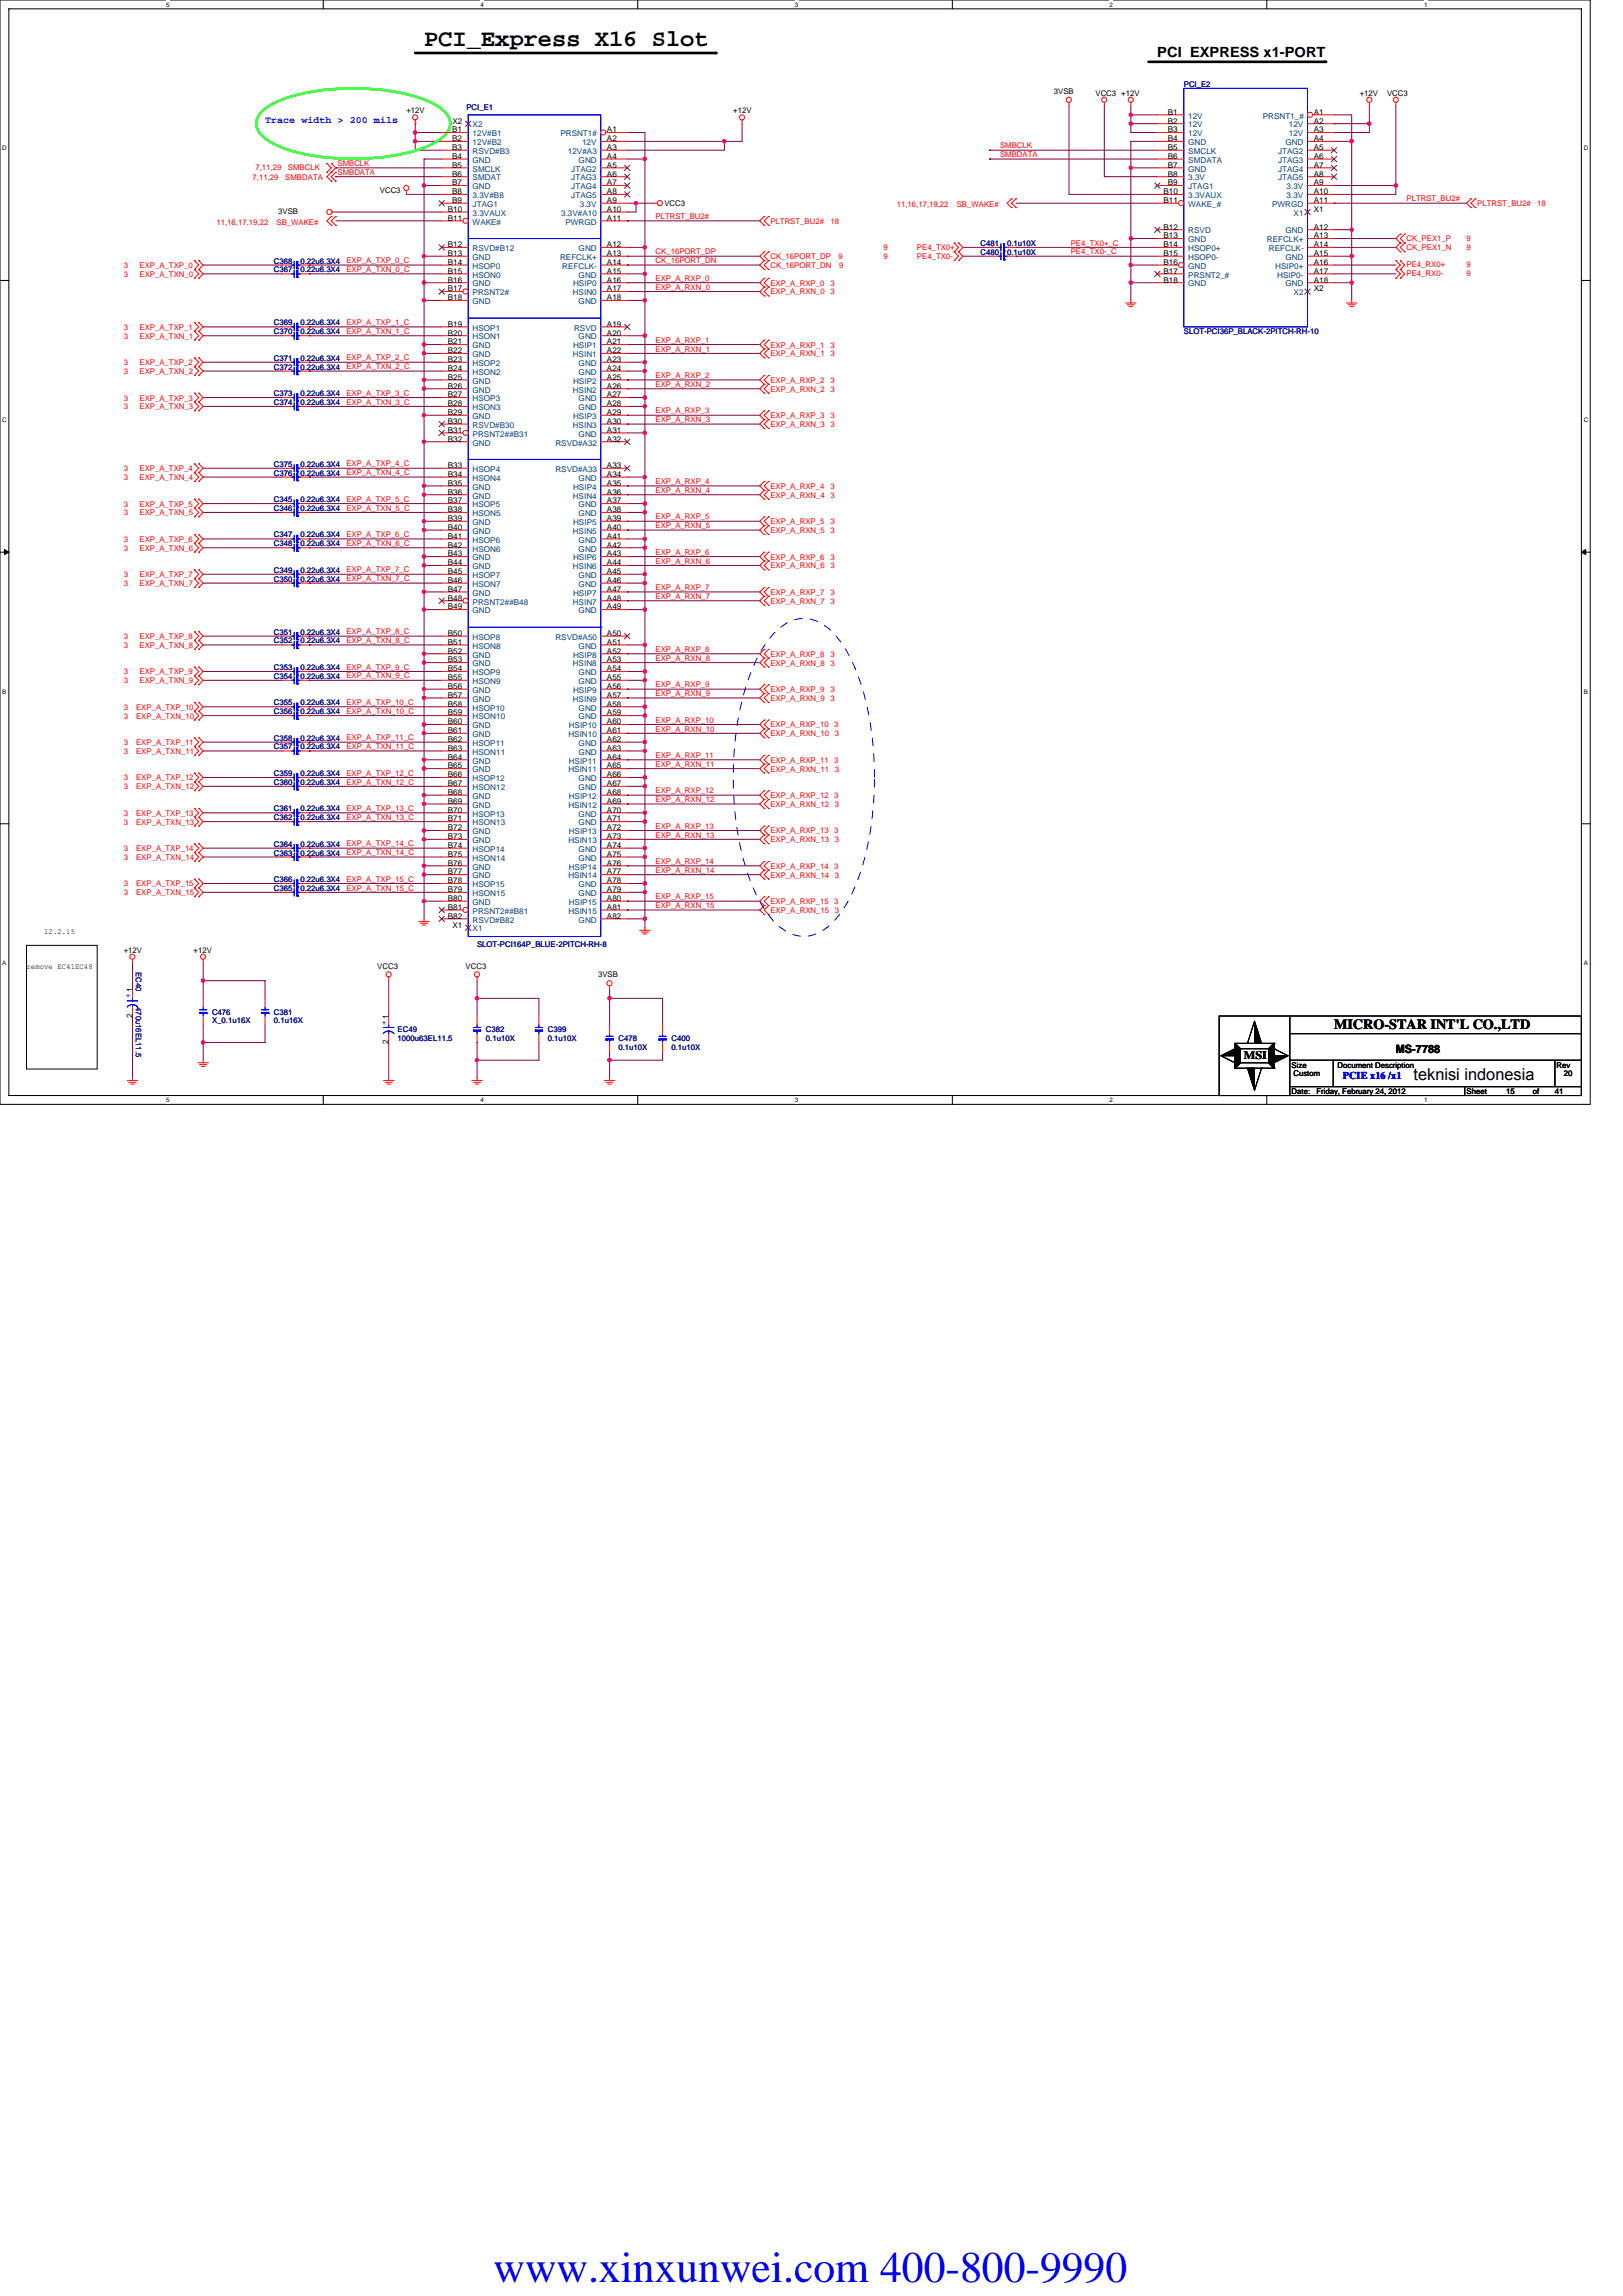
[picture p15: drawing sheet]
<svg xmlns="http://www.w3.org/2000/svg" width="210mm" height="297mm" viewBox="0 0 210 297" stroke-linecap="round" stroke-linejoin="round" font-family="sans-serif">
<defs><g id="words">
<text font-size="5.6" fill="#00f" x="63.9" y="295.3">www.xinxunwei.com 400-800-9990</text>
<text font-size="3.1" x="54.9" y="6">PCI_Express X16 Slot</text>
<text font-size="2.1" x="182.9" y="139.8">teknisi indonesia</text>
<g font-size="1.8">
<text x="149.7" y="7.4">PCI EXPRESS x1-PORT</text>
<text x="172.6" y="133.1">MICRO-STAR INT'L CO.,LTD</text>
</g>
<g font-size="1.5">
<text x="160.9" y="137">MSI</text>
<text x="180.6" y="136.2">MS-7788</text>
</g>
<text font-size="1.4" fill="#00f" x="173.7" y="139.6">PCIE x16 /x1</text>
<text font-size="1.2" fill="#00f" x="34.3" y="15.9">Trace width &gt; 200 mils</text>
<g font-size="1" fill="#000080">
<text x="153.2" y="11.2">PCI_E2</text>
<text x="60.3" y="14.2">PCI_E1</text>
<text x="35.4" y="34.1">C368</text>
<text x="35.4" y="35.2">C367</text>
<text x="38.9" y="34.1">0.22u6.3X4</text>
<text x="38.9" y="35.2">0.22u6.3X4</text>
<text x="126.9" y="31.8">C481</text>
<text x="126.9" y="33">C480</text>
<text x="130.3" y="31.8">0.1u10X</text>
<text x="130.3" y="33">0.1u10X</text>
<text x="35.4" y="43.2">C370</text>
<text x="35.4" y="42.1">C369</text>
<text x="35.4" y="47.8">C372</text>
<text x="35.4" y="46.7">C371</text>
<text x="38.9" y="43.2">0.22u6.3X4</text>
<text x="38.9" y="42.1">0.22u6.3X4</text>
<text x="38.9" y="47.8">0.22u6.3X4</text>
<text x="38.9" y="46.7">0.22u6.3X4</text>
<text x="153.2" y="43.2">SLOT-PCI36P_BLACK-2PITCH-RH-10</text>
<text x="35.4" y="52.4">C374</text>
<text x="35.4" y="51.2">C373</text>
<text x="38.9" y="52.4">0.22u6.3X4</text>
<text x="38.9" y="51.2">0.22u6.3X4</text>
<text x="35.4" y="65">C345</text>
<text x="35.4" y="61.5">C376</text>
<text x="35.4" y="60.4">C375</text>
<text x="38.9" y="65">0.22u6.3X4</text>
<text x="38.9" y="61.5">0.22u6.3X4</text>
<text x="38.9" y="60.4">0.22u6.3X4</text>
<text x="35.4" y="66.1">C346</text>
<text x="35.4" y="70.7">C348</text>
<text x="35.4" y="69.5">C347</text>
<text x="38.9" y="66.1">0.22u6.3X4</text>
<text x="38.9" y="70.7">0.22u6.3X4</text>
<text x="38.9" y="69.5">0.22u6.3X4</text>
<text x="35.4" y="74.1">C349</text>
<text x="35.4" y="75.2">C350</text>
<text x="38.9" y="74.1">0.22u6.3X4</text>
<text x="38.9" y="75.2">0.22u6.3X4</text>
<text x="35.4" y="83.2">C352</text>
<text x="35.4" y="82.1">C351</text>
<text x="38.9" y="83.2">0.22u6.3X4</text>
<text x="38.9" y="82.1">0.22u6.3X4</text>
<text x="35.4" y="87.8">C354</text>
<text x="35.4" y="86.7">C353</text>
<text x="38.9" y="87.8">0.22u6.3X4</text>
<text x="38.9" y="86.7">0.22u6.3X4</text>
<text x="35.4" y="95.8">C358</text>
<text x="35.4" y="92.4">C356</text>
<text x="35.4" y="91.2">C355</text>
<text x="38.9" y="95.8">0.22u6.3X4</text>
<text x="38.9" y="92.4">0.22u6.3X4</text>
<text x="38.9" y="91.2">0.22u6.3X4</text>
<text x="35.4" y="101.5">C360</text>
<text x="35.4" y="100.4">C359</text>
<text x="35.4" y="97">C357</text>
<text x="38.9" y="101.5">0.22u6.3X4</text>
<text x="38.9" y="100.4">0.22u6.3X4</text>
<text x="38.9" y="97">0.22u6.3X4</text>
<text x="35.4" y="106.1">C362</text>
<text x="35.4" y="105">C361</text>
<text x="38.9" y="106.1">0.22u6.3X4</text>
<text x="38.9" y="105">0.22u6.3X4</text>
<text x="35.4" y="109.5">C364</text>
<text x="35.4" y="110.7">C363</text>
<text x="38.9" y="109.5">0.22u6.3X4</text>
<text x="38.9" y="110.7">0.22u6.3X4</text>
<text x="35.4" y="114.1">C366</text>
<text x="35.4" y="115.3">C365</text>
<text x="38.9" y="114.1">0.22u6.3X4</text>
<text x="38.9" y="115.3">0.22u6.3X4</text>
<text x="17.6" y="125.7" transform="rotate(90 17.6 125.7)">EC40</text>
<text x="61.7" y="122.6">SLOT-PCI164P_BLUE-2PITCH-RH-8</text>
<text x="17.6" y="130.3" transform="rotate(90 17.6 130.3)">470u16EL11.5</text>
<text x="27.4" y="131.3">C476</text>
<text x="35.4" y="131.3">C381</text>
<text x="27.4" y="132.4">X_0.1u16X</text>
<text x="35.4" y="132.4">0.1u16X</text>
<text x="51.4" y="133.5">EC49</text>
<text x="51.4" y="134.7">1000u63EL11.5</text>
<text x="62.9" y="133.5">C382</text>
<text x="62.9" y="134.7">0.1u10X</text>
<text x="70.9" y="133.5">C399</text>
<text x="70.9" y="134.7">0.1u10X</text>
<text x="80" y="134.7">C478</text>
<text x="80" y="135.8">0.1u10X</text>
<text x="86.9" y="134.7">C400</text>
<text x="86.9" y="135.8">0.1u10X</text>
</g>
<g font-size="1">
<text x="52.6" y="14.7">+12V</text>
<text x="58.5" y="17.1">B1</text>
<text x="58.5" y="16">X2</text>
<text x="78.5" y="17.1">A1</text>
<text x="94.9" y="14.7">+12V</text>
<text x="136.4" y="12.1">3VSB</text>
<text x="141.7" y="12.4">VCC3 +12V</text>
<text x="151.1" y="14.8">B1</text>
<text x="151.1" y="16">B2</text>
<text x="151.1" y="17.1">B3</text>
<text x="170" y="14.8">A1</text>
<text x="170" y="16">A2</text>
<text x="170" y="17.1">A3</text>
<text x="175.9" y="12.4">+12V</text>
<text x="179.5" y="12.4">VCC3</text>
<text x="58.5" y="18.3">B2</text>
<text x="58.5" y="19.4">B3</text>
<text x="58.5" y="20.6">B4</text>
<text x="58.5" y="21.7">B5</text>
<text x="58.5" y="22.8">B6</text>
<text x="58.5" y="24">B7</text>
<text x="78.5" y="19.4">A3</text>
<text x="78.5" y="20.6">A4</text>
<text x="78.5" y="21.7">A5</text>
<text x="78.5" y="22.8">A6</text>
<text x="78.5" y="24">A7</text>
<text x="78.5" y="18.3">A2</text>
<text x="151.1" y="18.3">B4</text>
<text x="151.1" y="19.4">B5</text>
<text x="151.1" y="20.6">B6</text>
<text x="151.1" y="21.7">B7</text>
<text x="151.1" y="22.8">B8</text>
<text x="151.1" y="24">B9</text>
<text x="170" y="18.3">A4</text>
<text x="170" y="19.4">A5</text>
<text x="170" y="20.6">A6</text>
<text x="170" y="21.7">A7</text>
<text x="170" y="22.8">A8</text>
<text x="170" y="24">A9</text>
<text x="36" y="27.7">3VSB</text>
<text x="49.1" y="25">VCC3</text>
<text x="57.9" y="27.4">B10</text>
<text x="57.9" y="28.6">B11</text>
<text x="58.5" y="25.1">B8</text>
<text x="58.5" y="26.3">B9</text>
<text x="78.5" y="28.6">A11</text>
<text x="78.5" y="25.1">A8</text>
<text x="78.5" y="27.4">A10</text>
<text x="78.5" y="26.3">A9</text>
<text x="86" y="26.7">VCC3</text>
<text x="150.5" y="25.1">B10</text>
<text x="150.5" y="26.3">B11</text>
<text x="150.5" y="29.7">B12</text>
<text x="170" y="26.3">A11</text>
<text x="170" y="29.7">A12</text>
<text x="170" y="27.4">X1</text>
<text x="170" y="25.1">A10</text>
<text x="57.9" y="32">B12</text>
<text x="57.9" y="33.1">B13</text>
<text x="57.9" y="34.3">B14</text>
<text x="57.9" y="35.4">B15</text>
<text x="78.5" y="33.1">A13</text>
<text x="78.5" y="32">A12</text>
<text x="78.5" y="35.4">A15</text>
<text x="78.5" y="34.3">A14</text>
<text x="150.5" y="30.8">B13</text>
<text x="150.5" y="32">B14</text>
<text x="150.5" y="33.1">B15</text>
<text x="150.5" y="34.3">B16</text>
<text x="150.5" y="35.4">B17</text>
<text x="170" y="30.8">A13</text>
<text x="170" y="35.4">A17</text>
<text x="170" y="34.3">A16</text>
<text x="170" y="33.1">A15</text>
<text x="170" y="32">A14</text>
<text x="57.9" y="36.6">B16</text>
<text x="57.9" y="37.7">B17</text>
<text x="57.9" y="38.8">B18</text>
<text x="78.5" y="37.7">A17</text>
<text x="78.5" y="36.6">A16</text>
<text x="78.5" y="38.8">A18</text>
<text x="150.5" y="36.6">B18</text>
<text x="170" y="36.6">A18</text>
<text x="170" y="37.7">X2</text>
<text x="57.9" y="42.3">B19</text>
<text x="57.9" y="43.4">B20</text>
<text x="57.9" y="44.6">B21</text>
<text x="57.9" y="45.7">B22</text>
<text x="57.9" y="46.8">B23</text>
<text x="57.9" y="48">B24</text>
<text x="78.5" y="45.7">A22</text>
<text x="78.5" y="44.6">A21</text>
<text x="78.5" y="43.4">A20</text>
<text x="78.5" y="46.8">A23</text>
<text x="78.5" y="48">A24</text>
<text x="78.5" y="42.3">A19</text>
<text x="57.9" y="49.1">B25</text>
<text x="57.9" y="50.3">B26</text>
<text x="57.9" y="51.4">B27</text>
<text x="57.9" y="52.6">B28</text>
<text x="57.9" y="53.7">B29</text>
<text x="78.5" y="50.3">A26</text>
<text x="78.5" y="49.1">A25</text>
<text x="78.5" y="53.7">A29</text>
<text x="78.5" y="51.4">A27</text>
<text x="78.5" y="52.6">A28</text>
<text x="57.9" y="54.8">B30</text>
<text x="57.9" y="56">B31</text>
<text x="57.9" y="57.1">B32</text>
<text x="78.5" y="54.8">A30</text>
<text x="78.5" y="57.1">A32</text>
<text x="78.5" y="56">A31</text>
<text x="57.9" y="60.6">B33</text>
<text x="57.9" y="61.7">B34</text>
<text x="57.9" y="62.8">B35</text>
<text x="57.9" y="64">B36</text>
<text x="57.9" y="65.1">B37</text>
<text x="78.5" y="64">A36</text>
<text x="78.5" y="62.8">A35</text>
<text x="78.5" y="60.6">A33</text>
<text x="78.5" y="61.7">A34</text>
<text x="78.5" y="65.1">A37</text>
<text x="57.9" y="66.3">B38</text>
<text x="57.9" y="67.4">B39</text>
<text x="57.9" y="68.6">B40</text>
<text x="57.9" y="69.7">B41</text>
<text x="57.9" y="70.8">B42</text>
<text x="57.9" y="72">B43</text>
<text x="78.5" y="68.6">A40</text>
<text x="78.5" y="67.4">A39</text>
<text x="78.5" y="72">A43</text>
<text x="78.5" y="66.3">A38</text>
<text x="78.5" y="69.7">A41</text>
<text x="78.5" y="70.8">A42</text>
<text x="57.9" y="73.1">B44</text>
<text x="57.9" y="74.3">B45</text>
<text x="57.9" y="75.4">B46</text>
<text x="57.9" y="76.6">B47</text>
<text x="57.9" y="77.7">B48</text>
<text x="78.5" y="73.1">A44</text>
<text x="78.5" y="77.7">A48</text>
<text x="78.5" y="76.6">A47</text>
<text x="78.5" y="74.3">A45</text>
<text x="78.5" y="75.4">A46</text>
<text x="57.9" y="78.8">B49</text>
<text x="57.9" y="82.3">B50</text>
<text x="57.9" y="83.4">B51</text>
<text x="78.5" y="82.3">A50</text>
<text x="78.5" y="78.8">A49</text>
<text x="78.5" y="83.4">A51</text>
<text x="57.9" y="84.6">B52</text>
<text x="57.9" y="85.7">B53</text>
<text x="57.9" y="86.8">B54</text>
<text x="57.9" y="88">B55</text>
<text x="57.9" y="89.1">B56</text>
<text x="78.5" y="85.7">A53</text>
<text x="78.5" y="84.6">A52</text>
<text x="78.5" y="89.1">A56</text>
<text x="78.5" y="86.8">A54</text>
<text x="78.5" y="88">A55</text>
<text x="57.9" y="90.3">B57</text>
<text x="57.9" y="91.4">B58</text>
<text x="57.9" y="92.6">B59</text>
<text x="57.9" y="93.7">B60</text>
<text x="57.9" y="94.8">B61</text>
<text x="57.9" y="96">B62</text>
<text x="78.5" y="90.3">A57</text>
<text x="78.5" y="94.8">A61</text>
<text x="78.5" y="91.4">A58</text>
<text x="78.5" y="92.6">A59</text>
<text x="78.5" y="96">A62</text>
<text x="78.5" y="93.7">A60</text>
<text x="57.9" y="97.1">B63</text>
<text x="57.9" y="98.3">B64</text>
<text x="57.9" y="99.4">B65</text>
<text x="57.9" y="100.6">B66</text>
<text x="57.9" y="101.7">B67</text>
<text x="78.5" y="99.4">A65</text>
<text x="78.5" y="97.1">A63</text>
<text x="78.5" y="100.6">A66</text>
<text x="78.5" y="101.7">A67</text>
<text x="78.5" y="98.3">A64</text>
<text x="57.9" y="102.8">B68</text>
<text x="57.9" y="104">B69</text>
<text x="57.9" y="105.1">B70</text>
<text x="57.9" y="106.3">B71</text>
<text x="57.9" y="107.4">B72</text>
<text x="78.5" y="104">A69</text>
<text x="78.5" y="105.1">A70</text>
<text x="78.5" y="106.3">A71</text>
<text x="78.5" y="102.8">A68</text>
<text x="78.5" y="107.4">A72</text>
<text x="57.9" y="108.6">B73</text>
<text x="57.9" y="109.7">B74</text>
<text x="57.9" y="110.8">B75</text>
<text x="57.9" y="112">B76</text>
<text x="57.9" y="113.1">B77</text>
<text x="78.5" y="108.6">A73</text>
<text x="78.5" y="113.1">A77</text>
<text x="78.5" y="109.7">A74</text>
<text x="78.5" y="110.8">A75</text>
<text x="78.5" y="112">A76</text>
<text x="57.9" y="114.3">B78</text>
<text x="57.9" y="115.4">B79</text>
<text x="57.9" y="116.6">B80</text>
<text x="57.9" y="117.7">B81</text>
<text x="57.9" y="118.9">B82</text>
<text x="58.5" y="120">X1</text>
<text x="78.5" y="117.7">A81</text>
<text x="78.5" y="114.3">A78</text>
<text x="78.5" y="115.4">A79</text>
<text x="78.5" y="118.9">A82</text>
<text x="78.5" y="116.6">A80</text>
<text x="3.4" y="125.4">remove EC41EC48</text>
<text x="5.7" y="120.8">12.2.15</text>
<text x="16" y="123.3">+12V</text>
<text x="25" y="123.3">+12V</text>
<text x="48.8" y="125.3">VCC3</text>
<text x="60.2" y="125.3">VCC3</text>
<text x="17.1" y="131.7" transform="rotate(-90 17.1 131.7)">2</text>
<text x="77.4" y="126.4">3VSB</text>
<text x="50.3" y="135.1" transform="rotate(-90 50.3 135.1)">2</text>
<text x="167.1" y="138.1">Size</text>
<text x="167.1" y="141.5">Date:</text>
<text x="167.3" y="139.3">Custom</text>
<text x="170.3" y="141.5">Friday, February 24, 2012</text>
<text x="173.1" y="138.1">Document Description</text>
<text x="189.7" y="141.5">Sheet</text>
<text x="194.9" y="141.5">15</text>
<text x="198.3" y="141.5">of</text>
<text x="201.2" y="141.5">41</text>
<text x="201.4" y="138.1">Rev</text>
<text x="202.3" y="139.3">20</text>
</g>
<g font-size="1" fill="#004080">
<text x="61.2" y="17.6">12V#B1</text>
<text x="61.2" y="16.5">X2</text>
<text x="72.5" y="17.6">PRSNT1#</text>
<text x="153.7" y="15.3">12V</text>
<text x="153.7" y="16.5">12V</text>
<text x="153.7" y="17.6">12V</text>
<text x="163.4" y="15.3">PRSNT1_#</text>
<text x="166.8" y="16.5">12V</text>
<text x="166.8" y="17.6">12V</text>
<text x="61.2" y="18.8">12V#B2</text>
<text x="61.2" y="19.9">RSVD#B3</text>
<text x="61.2" y="21.1">GND</text>
<text x="61.2" y="22.2">SMCLK</text>
<text x="61.2" y="23.3">SMDAT</text>
<text x="73.5" y="19.9">12V#A3</text>
<text x="73.9" y="22.2">JTAG2</text>
<text x="73.9" y="23.3">JTAG3</text>
<text x="74.9" y="21.1">GND</text>
<text x="75.3" y="18.8">12V</text>
<text x="153.7" y="18.8">GND</text>
<text x="153.7" y="19.9">SMCLK</text>
<text x="153.7" y="21.1">SMDATA</text>
<text x="153.7" y="22.2">GND</text>
<text x="153.7" y="23.3">3.3V</text>
<text x="165.4" y="19.9">JTAG2</text>
<text x="165.4" y="21.1">JTAG3</text>
<text x="165.4" y="22.2">JTAG4</text>
<text x="165.4" y="23.3">JTAG5</text>
<text x="166.3" y="18.8">GND</text>
<text x="61.2" y="24.5">GND</text>
<text x="61.2" y="25.6">3.3V#B8</text>
<text x="61.2" y="26.8">JTAG1</text>
<text x="61.2" y="27.9">3.3VAUX</text>
<text x="61.2" y="29.1">WAKE#</text>
<text x="72.6" y="27.9">3.3V#A10</text>
<text x="73.2" y="29.1">PWRGD</text>
<text x="73.9" y="24.5">JTAG4</text>
<text x="73.9" y="25.6">JTAG5</text>
<text x="75" y="26.8">3.3V</text>
<text x="153.7" y="24.5">JTAG1</text>
<text x="153.7" y="25.6">3.3VAUX</text>
<text x="153.7" y="26.8">WAKE_#</text>
<text x="164.6" y="26.8">PWRGD</text>
<text x="166.5" y="24.5">3.3V</text>
<text x="166.5" y="25.6">3.3V</text>
<text x="167.4" y="27.9">X1</text>
<text x="61.2" y="32.5">RSVD#B12</text>
<text x="61.2" y="33.6">GND</text>
<text x="61.2" y="34.8">HSOP0</text>
<text x="61.2" y="35.9">HSON0</text>
<text x="72.5" y="33.6">REFCLK+</text>
<text x="72.7" y="34.8">REFCLK-</text>
<text x="74.9" y="32.5">GND</text>
<text x="74.9" y="35.9">GND</text>
<text x="153.7" y="30.2">RSVD</text>
<text x="153.7" y="31.3">GND</text>
<text x="153.7" y="32.5">HSOP0+</text>
<text x="153.7" y="33.6">HSOP0-</text>
<text x="153.7" y="34.8">GND</text>
<text x="153.7" y="35.9">PRSNT2_#</text>
<text x="163.9" y="31.3">REFCLK+</text>
<text x="164.2" y="32.5">REFCLK-</text>
<text x="165" y="34.8">HSIP0+</text>
<text x="165.2" y="35.9">HSIP0-</text>
<text x="166.3" y="30.2">GND</text>
<text x="166.3" y="33.6">GND</text>
<text x="61.2" y="37.1">GND</text>
<text x="61.2" y="38.2">PRSNT2#</text>
<text x="61.2" y="39.3">GND</text>
<text x="74.1" y="38.2">HSIN0</text>
<text x="74.1" y="37.1">HSIP0</text>
<text x="74.9" y="39.3">GND</text>
<text x="153.7" y="37.1">GND</text>
<text x="166.3" y="37.1">GND</text>
<text x="167.4" y="38.2">X2</text>
<text x="61.2" y="42.8">HSOP1</text>
<text x="61.2" y="43.9">HSON1</text>
<text x="61.2" y="45.1">GND</text>
<text x="61.2" y="46.2">GND</text>
<text x="61.2" y="47.3">HSOP2</text>
<text x="74.1" y="46.2">HSIN1</text>
<text x="74.1" y="45.1">HSIP1</text>
<text x="74.3" y="42.8">RSVD</text>
<text x="74.9" y="43.9">GND</text>
<text x="74.9" y="47.3">GND</text>
<text x="61.2" y="48.5">HSON2</text>
<text x="61.2" y="49.6">GND</text>
<text x="61.2" y="50.8">GND</text>
<text x="61.2" y="51.9">HSOP3</text>
<text x="61.2" y="53.1">HSON3</text>
<text x="74.1" y="50.8">HSIN2</text>
<text x="74.1" y="49.6">HSIP2</text>
<text x="74.9" y="48.5">GND</text>
<text x="74.9" y="51.9">GND</text>
<text x="74.9" y="53.1">GND</text>
<text x="61.2" y="54.2">GND</text>
<text x="61.2" y="55.4">RSVD#B30</text>
<text x="61.2" y="56.5">PRSNT2##B31</text>
<text x="61.2" y="57.6">GND</text>
<text x="71.9" y="57.6">RSVD#A32</text>
<text x="74.1" y="55.4">HSIN3</text>
<text x="74.1" y="54.2">HSIP3</text>
<text x="74.9" y="56.5">GND</text>
<text x="61.2" y="61.1">HSOP4</text>
<text x="61.2" y="62.2">HSON4</text>
<text x="61.2" y="63.4">GND</text>
<text x="61.2" y="64.5">GND</text>
<text x="61.2" y="65.6">HSOP5</text>
<text x="71.9" y="61.1">RSVD#A33</text>
<text x="74.1" y="64.5">HSIN4</text>
<text x="74.1" y="63.4">HSIP4</text>
<text x="74.9" y="62.2">GND</text>
<text x="74.9" y="65.6">GND</text>
<text x="61.2" y="66.8">HSON5</text>
<text x="61.2" y="67.9">GND</text>
<text x="61.2" y="69.1">GND</text>
<text x="61.2" y="70.2">HSOP6</text>
<text x="61.2" y="71.4">HSON6</text>
<text x="74.1" y="69.1">HSIN5</text>
<text x="74.1" y="67.9">HSIP5</text>
<text x="74.9" y="66.8">GND</text>
<text x="74.9" y="70.2">GND</text>
<text x="74.9" y="71.4">GND</text>
<text x="61.2" y="72.5">GND</text>
<text x="61.2" y="73.6">GND</text>
<text x="61.2" y="74.8">HSOP7</text>
<text x="61.2" y="75.9">HSON7</text>
<text x="61.2" y="77.1">GND</text>
<text x="74.1" y="73.6">HSIN6</text>
<text x="74.1" y="72.5">HSIP6</text>
<text x="74.1" y="77.1">HSIP7</text>
<text x="74.9" y="74.8">GND</text>
<text x="74.9" y="75.9">GND</text>
<text x="61.2" y="78.2">PRSNT2##B48</text>
<text x="61.2" y="79.4">GND</text>
<text x="61.2" y="82.8">HSOP8</text>
<text x="61.2" y="83.9">HSON8</text>
<text x="71.9" y="82.8">RSVD#A50</text>
<text x="74.1" y="78.2">HSIN7</text>
<text x="74.9" y="79.4">GND</text>
<text x="74.9" y="83.9">GND</text>
<text x="61.2" y="85.1">GND</text>
<text x="61.2" y="86.2">GND</text>
<text x="61.2" y="87.4">HSOP9</text>
<text x="61.2" y="88.5">HSON9</text>
<text x="61.2" y="89.6">GND</text>
<text x="74.1" y="86.2">HSIN8</text>
<text x="74.1" y="85.1">HSIP8</text>
<text x="74.1" y="89.6">HSIP9</text>
<text x="74.9" y="87.4">GND</text>
<text x="74.9" y="88.5">GND</text>
<text x="61.2" y="90.8">GND</text>
<text x="61.2" y="91.9">HSOP10</text>
<text x="61.2" y="93.1">HSON10</text>
<text x="61.2" y="94.2">GND</text>
<text x="61.2" y="95.4">GND</text>
<text x="73.5" y="95.4">HSIN10</text>
<text x="73.6" y="94.2">HSIP10</text>
<text x="74.1" y="90.8">HSIN9</text>
<text x="74.9" y="91.9">GND</text>
<text x="74.9" y="93.1">GND</text>
<text x="61.2" y="96.5">HSOP11</text>
<text x="61.2" y="97.6">HSON11</text>
<text x="61.2" y="98.8">GND</text>
<text x="61.2" y="99.9">GND</text>
<text x="61.2" y="101.1">HSOP12</text>
<text x="73.5" y="99.9">HSIN11</text>
<text x="73.6" y="98.8">HSIP11</text>
<text x="74.9" y="96.5">GND</text>
<text x="74.9" y="97.6">GND</text>
<text x="74.9" y="101.1">GND</text>
<text x="61.2" y="102.2">HSON12</text>
<text x="61.2" y="103.4">GND</text>
<text x="61.2" y="104.5">GND</text>
<text x="61.2" y="105.6">HSOP13</text>
<text x="61.2" y="106.8">HSON13</text>
<text x="61.2" y="107.9">GND</text>
<text x="73.5" y="104.5">HSIN12</text>
<text x="73.6" y="103.4">HSIP12</text>
<text x="73.6" y="107.9">HSIP13</text>
<text x="74.9" y="102.2">GND</text>
<text x="74.9" y="105.6">GND</text>
<text x="74.9" y="106.8">GND</text>
<text x="61.2" y="109.1">GND</text>
<text x="61.2" y="110.2">HSOP14</text>
<text x="61.2" y="111.4">HSON14</text>
<text x="61.2" y="112.5">GND</text>
<text x="61.2" y="113.6">GND</text>
<text x="73.5" y="109.1">HSIN13</text>
<text x="73.5" y="113.6">HSIN14</text>
<text x="73.6" y="112.5">HSIP14</text>
<text x="74.9" y="110.2">GND</text>
<text x="74.9" y="111.4">GND</text>
<text x="61.2" y="114.8">HSOP15</text>
<text x="61.2" y="115.9">HSON15</text>
<text x="61.2" y="117.1">GND</text>
<text x="61.2" y="118.2">PRSNT2##B81</text>
<text x="61.2" y="119.4">RSVD#B82</text>
<text x="73.5" y="118.2">HSIN15</text>
<text x="73.6" y="117.1">HSIP15</text>
<text x="74.9" y="114.8">GND</text>
<text x="74.9" y="115.9">GND</text>
<text x="74.9" y="119.4">GND</text>
<text x="61.2" y="120.5">X1</text>
</g>
<g font-size="1" fill="#f00">
<text x="32.7" y="23.3">7,11,29</text>
<text x="33" y="22">7,11,29</text>
<text x="36.9" y="23.3">SMBDATA</text>
<text x="37.3" y="22">SMBCLK</text>
<text x="43.7" y="21.5">SMBCLK</text>
<text x="43.7" y="22.6">SMBDATA</text>
<text x="129.4" y="19.2">SMBCLK</text>
<text x="129.4" y="20.3">SMBDATA</text>
<text x="28" y="29.1">11,16,17,19,22</text>
<text x="35.8" y="29.1">SB_WAKE#</text>
<text x="84.8" y="28.3">PLTRST_BU2#</text>
<text x="99.7" y="29">PLTRST_BU2#</text>
<text x="107.4" y="29">18</text>
<text x="116" y="26.8">11,16,17,19,22</text>
<text x="123.8" y="26.8">SB_WAKE#</text>
<text x="182" y="26.1">PLTRST_BU2#</text>
<text x="191.1" y="26.7">PLTRST_BU2#</text>
<text x="198.9" y="26.7">18</text>
<text x="16" y="35.8">3</text>
<text x="16" y="34.7">3</text>
<text x="18.1" y="35.8">EXP_A_TXN_0</text>
<text x="18.1" y="34.7">EXP_A_TXP_0</text>
<text x="44.8" y="35.2">EXP_A_TXN_0_C</text>
<text x="44.8" y="34.1">EXP_A_TXP_0_C</text>
<text x="84.8" y="34.1">CK_16PORT_DN</text>
<text x="84.8" y="32.9">CK_16PORT_DP</text>
<text x="99.7" y="33.5">CK_16PORT_DP</text>
<text x="99.7" y="34.7">CK_16PORT_DN</text>
<text x="108.5" y="33.5">9</text>
<text x="108.6" y="34.7">9</text>
<text x="114.3" y="33.5">9</text>
<text x="114.3" y="32.4">9</text>
<text x="118.6" y="33.5">PE4_TX0-</text>
<text x="118.6" y="32.4">PE4_TX0+</text>
<text x="138.5" y="31.8">PE4_TX0+_C</text>
<text x="138.5" y="32.9">PE4_TX0-_C</text>
<text x="182" y="32.4">CK_PEX1_N</text>
<text x="182" y="31.2">CK_PEX1_P</text>
<text x="182" y="34.6">PE4_RX0+</text>
<text x="182" y="35.7">PE4_RX0-</text>
<text x="189.7" y="32.4">9</text>
<text x="189.7" y="31.2">9</text>
<text x="189.7" y="34.6">9</text>
<text x="189.7" y="35.7">9</text>
<text x="84.8" y="36.3">EXP_A_RXP_0</text>
<text x="84.8" y="37.5">EXP_A_RXN_0</text>
<text x="99.7" y="37">EXP_A_RXP_0</text>
<text x="99.7" y="38.1">EXP_A_RXN_0</text>
<text x="107.4" y="38.1">3</text>
<text x="107.4" y="37">3</text>
<text x="16" y="42.7">3</text>
<text x="16" y="47.2">3</text>
<text x="16" y="43.8">3</text>
<text x="18.1" y="42.7">EXP_A_TXP_1</text>
<text x="18.1" y="47.2">EXP_A_TXP_2</text>
<text x="18.1" y="43.8">EXP_A_TXN_1</text>
<text x="44.8" y="46.6">EXP_A_TXP_2_C</text>
<text x="44.8" y="42.1">EXP_A_TXP_1_C</text>
<text x="44.8" y="47.8">EXP_A_TXN_2_C</text>
<text x="44.8" y="43.2">EXP_A_TXN_1_C</text>
<text x="84.8" y="44.3">EXP_A_RXP_1</text>
<text x="84.8" y="45.5">EXP_A_RXN_1</text>
<text x="99.7" y="45">EXP_A_RXP_1</text>
<text x="99.7" y="46.1">EXP_A_RXN_1</text>
<text x="107.4" y="46.1">3</text>
<text x="107.4" y="45">3</text>
<text x="16" y="48.4">3</text>
<text x="16" y="51.8">3</text>
<text x="16" y="53">3</text>
<text x="18.1" y="48.4">EXP_A_TXN_2</text>
<text x="18.1" y="51.8">EXP_A_TXP_3</text>
<text x="18.1" y="53">EXP_A_TXN_3</text>
<text x="44.8" y="52.3">EXP_A_TXN_3_C</text>
<text x="44.8" y="51.2">EXP_A_TXP_3_C</text>
<text x="84.8" y="48.9">EXP_A_RXP_2</text>
<text x="84.8" y="50.1">EXP_A_RXN_2</text>
<text x="84.8" y="53.5">EXP_A_RXP_3</text>
<text x="99.7" y="49.5">EXP_A_RXP_2</text>
<text x="99.7" y="50.7">EXP_A_RXN_2</text>
<text x="107.4" y="50.7">3</text>
<text x="107.4" y="49.5">3</text>
<text x="84.8" y="54.6">EXP_A_RXN_3</text>
<text x="99.7" y="55.2">EXP_A_RXN_3</text>
<text x="99.7" y="54.1">EXP_A_RXP_3</text>
<text x="107.4" y="55.2">3</text>
<text x="107.4" y="54.1">3</text>
<text x="16" y="61">3</text>
<text x="16" y="62.1">3</text>
<text x="16" y="65.5">3</text>
<text x="18.1" y="61">EXP_A_TXP_4</text>
<text x="18.1" y="62.1">EXP_A_TXN_4</text>
<text x="18.1" y="65.5">EXP_A_TXP_5</text>
<text x="44.8" y="61.5">EXP_A_TXN_4_C</text>
<text x="44.8" y="64.9">EXP_A_TXP_5_C</text>
<text x="44.8" y="60.3">EXP_A_TXP_4_C</text>
<text x="84.8" y="62.6">EXP_A_RXP_4</text>
<text x="84.8" y="63.8">EXP_A_RXN_4</text>
<text x="99.7" y="64.4">EXP_A_RXN_4</text>
<text x="99.7" y="63.2">EXP_A_RXP_4</text>
<text x="107.4" y="64.4">3</text>
<text x="107.4" y="63.2">3</text>
<text x="16" y="71.2">3</text>
<text x="16" y="70.1">3</text>
<text x="16" y="66.7">3</text>
<text x="18.1" y="71.2">EXP_A_TXN_6</text>
<text x="18.1" y="70.1">EXP_A_TXP_6</text>
<text x="18.1" y="66.7">EXP_A_TXN_5</text>
<text x="44.8" y="69.5">EXP_A_TXP_6_C</text>
<text x="44.8" y="70.6">EXP_A_TXN_6_C</text>
<text x="44.8" y="66.1">EXP_A_TXN_5_C</text>
<text x="84.8" y="67.2">EXP_A_RXP_5</text>
<text x="84.8" y="68.3">EXP_A_RXN_5</text>
<text x="84.8" y="71.8">EXP_A_RXP_6</text>
<text x="99.7" y="67.8">EXP_A_RXP_5</text>
<text x="99.7" y="69">EXP_A_RXN_5</text>
<text x="107.4" y="69">3</text>
<text x="107.4" y="67.8">3</text>
<text x="16" y="74.7">3</text>
<text x="16" y="75.8">3</text>
<text x="18.1" y="74.7">EXP_A_TXP_7</text>
<text x="18.1" y="75.8">EXP_A_TXN_7</text>
<text x="44.8" y="74.1">EXP_A_TXP_7_C</text>
<text x="44.8" y="75.2">EXP_A_TXN_7_C</text>
<text x="84.8" y="72.9">EXP_A_RXN_6</text>
<text x="84.8" y="76.3">EXP_A_RXP_7</text>
<text x="84.8" y="77.5">EXP_A_RXN_7</text>
<text x="99.7" y="77">EXP_A_RXP_7</text>
<text x="99.7" y="72.4">EXP_A_RXP_6</text>
<text x="99.7" y="73.5">EXP_A_RXN_6</text>
<text x="107.4" y="73.5">3</text>
<text x="107.4" y="77">3</text>
<text x="107.4" y="72.4">3</text>
<text x="16" y="82.7">3</text>
<text x="16" y="83.8">3</text>
<text x="18.1" y="82.7">EXP_A_TXP_8</text>
<text x="18.1" y="83.8">EXP_A_TXN_8</text>
<text x="44.8" y="83.2">EXP_A_TXN_8_C</text>
<text x="44.8" y="82.1">EXP_A_TXP_8_C</text>
<text x="99.7" y="78.1">EXP_A_RXN_7</text>
<text x="107.4" y="78.1">3</text>
<text x="16" y="88.4">3</text>
<text x="16" y="87.2">3</text>
<text x="18.1" y="88.4">EXP_A_TXN_9</text>
<text x="18.1" y="87.2">EXP_A_TXP_9</text>
<text x="44.8" y="86.6">EXP_A_TXP_9_C</text>
<text x="44.8" y="87.8">EXP_A_TXN_9_C</text>
<text x="84.8" y="84.3">EXP_A_RXP_8</text>
<text x="84.8" y="85.5">EXP_A_RXN_8</text>
<text x="84.8" y="88.9">EXP_A_RXP_9</text>
<text x="99.7" y="89.5">EXP_A_RXP_9</text>
<text x="99.7" y="86.1">EXP_A_RXN_8</text>
<text x="99.7" y="85">EXP_A_RXP_8</text>
<text x="107.4" y="86.1">3</text>
<text x="107.4" y="89.5">3</text>
<text x="107.4" y="85">3</text>
<text x="16" y="93">3</text>
<text x="16" y="91.8">3</text>
<text x="17.6" y="93">EXP_A_TXN_10</text>
<text x="17.6" y="91.8">EXP_A_TXP_10</text>
<text x="44.8" y="95.8">EXP_A_TXP_11_C</text>
<text x="44.8" y="91.2">EXP_A_TXP_10_C</text>
<text x="44.8" y="92.4">EXP_A_TXN_10_C</text>
<text x="84.8" y="90.1">EXP_A_RXN_9</text>
<text x="84.8" y="93.5">EXP_A_RXP_10</text>
<text x="84.8" y="94.6">EXP_A_RXN_10</text>
<text x="99.7" y="94.1">EXP_A_RXP_10 3</text>
<text x="99.7" y="90.7">EXP_A_RXN_9</text>
<text x="99.7" y="95.2">EXP_A_RXN_10</text>
<text x="107.4" y="90.7">3</text>
<text x="108" y="95.2">3</text>
<text x="16" y="97.5">3</text>
<text x="16" y="96.4">3</text>
<text x="16" y="101">3</text>
<text x="17.6" y="97.5">EXP_A_TXN_11</text>
<text x="17.6" y="96.4">EXP_A_TXP_11</text>
<text x="17.6" y="101">EXP_A_TXP_12</text>
<text x="44.8" y="100.4">EXP_A_TXP_12_C</text>
<text x="44.8" y="96.9">EXP_A_TXN_11_C</text>
<text x="44.8" y="101.5">EXP_A_TXN_12_C</text>
<text x="84.8" y="99.2">EXP_A_RXN_11</text>
<text x="84.8" y="98.1">EXP_A_RXP_11</text>
<text x="99.7" y="99.8">EXP_A_RXN_11</text>
<text x="99.7" y="98.7">EXP_A_RXP_11 3</text>
<text x="108" y="99.8">3</text>
<text x="16" y="106.7">3</text>
<text x="16" y="105.5">3</text>
<text x="16" y="102.1">3</text>
<text x="17.6" y="106.7">EXP_A_TXN_13</text>
<text x="17.6" y="105.5">EXP_A_TXP_13</text>
<text x="17.6" y="102.1">EXP_A_TXN_12</text>
<text x="44.8" y="106.1">EXP_A_TXN_13_C</text>
<text x="44.8" y="104.9">EXP_A_TXP_13_C</text>
<text x="84.8" y="102.6">EXP_A_RXP_12</text>
<text x="84.8" y="103.8">EXP_A_RXN_12</text>
<text x="84.8" y="107.2">EXP_A_RXP_13</text>
<text x="99.7" y="107.8">EXP_A_RXP_13 3</text>
<text x="99.7" y="104.4">EXP_A_RXN_12</text>
<text x="99.7" y="103.3">EXP_A_RXP_12 3</text>
<text x="108" y="104.4">3</text>
<text x="16" y="111.3">3</text>
<text x="16" y="110.1">3</text>
<text x="17.6" y="111.3">EXP_A_TXN_14</text>
<text x="17.6" y="110.1">EXP_A_TXP_14</text>
<text x="44.8" y="110.6">EXP_A_TXN_14_C</text>
<text x="44.8" y="109.5">EXP_A_TXP_14_C</text>
<text x="84.8" y="108.4">EXP_A_RXN_13</text>
<text x="84.8" y="111.8">EXP_A_RXP_14</text>
<text x="84.8" y="112.9">EXP_A_RXN_14</text>
<text x="99.7" y="112.4">EXP_A_RXP_14 3</text>
<text x="99.7" y="109">EXP_A_RXN_13</text>
<text x="99.7" y="113.5">EXP_A_RXN_14</text>
<text x="108" y="109">3</text>
<text x="108" y="113.5">3</text>
<text x="16" y="115.8">3</text>
<text x="16" y="114.7">3</text>
<text x="17.6" y="115.8">EXP_A_TXN_15</text>
<text x="17.6" y="114.7">EXP_A_TXP_15</text>
<text x="44.8" y="114.1">EXP_A_TXP_15_C</text>
<text x="44.8" y="115.2">EXP_A_TXN_15_C</text>
<text x="84.8" y="116.4">EXP_A_RXP_15</text>
<text x="84.8" y="117.5">EXP_A_RXN_15</text>
<text x="99.7" y="118.1">EXP_A_RXN_15</text>
<text x="99.7" y="117">EXP_A_RXP_15 3</text>
<text x="108" y="118.1">3</text>
</g>
<g font-size="1" fill="#00f">
<text x="16.9" y="129.2" transform="rotate(-90 16.9 129.2)">+ 1</text>
<text x="50" y="132.6" transform="rotate(-90 50 132.6)">+ 1</text>
</g>
<g font-size=".8">
<text x="21.5" y=".8">5</text>
<text x="62.2" y=".8">4</text>
<text x="102.8" y=".8">3</text>
<text x="143.6" y=".8">2</text>
<text x="184.2" y=".8">1</text>
<text x=".3" y="19.4">D</text>
<text x="204.9" y="19.4">D</text>
<text x=".3" y="54.6">C</text>
<text x="204.9" y="54.6">C</text>
<text x=".3" y="89.7">B</text>
<text x="204.9" y="89.7">B</text>
<text x=".3" y="124.9">A</text>
<text x="204.9" y="124.9">A</text>
<text x="21.5" y="142.6">5</text>
<text x="62.2" y="142.6">4</text>
<text x="102.8" y="142.6">3</text>
<text x="143.6" y="142.6">2</text>
<text x="184.2" y="142.6">1</text>
</g>
</g></defs>
<path d="M0 0h205.7v142.9h-205.7zM1.1 1.1h203.5v140.6h-203.5z" fill="none" stroke="#000" stroke-width=".13"/>
<g fill="#fff">
<path d="M21.5 .1h.4v.9h-.4z"/>
<path d="M21.5 141.9h.4v.9h-.4z"/>
</g>
<path d="M41.8 0v1.1M41.8 141.7v1.2" fill="none" stroke="#000" stroke-width=".13"/>
<g fill="#fff">
<path d="M62.2 .1h.4v.9h-.4z"/>
<path d="M62.2 141.9h.4v.9h-.4z"/>
</g>
<path d="M82.5 0v1.1M82.5 141.7v1.2" fill="none" stroke="#000" stroke-width=".13"/>
<g fill="#fff">
<path d="M102.8 .1h.5v.9h-.5z"/>
<path d="M102.8 141.9h.5v.9h-.5z"/>
</g>
<path d="M123.2 0v1.1M123.2 141.7v1.2" fill="none" stroke="#000" stroke-width=".13"/>
<g fill="#fff">
<path d="M143.6 .1h.4v.9h-.4z"/>
<path d="M143.6 141.9h.4v.9h-.4z"/>
</g>
<path d="M163.9 0v1.1M163.9 141.7v1.2" fill="none" stroke="#000" stroke-width=".13"/>
<g fill="#fff">
<path d="M184.2 .1h.5v.9h-.5z"/>
<path d="M184.2 141.9h.5v.9h-.5z"/>
<path d="M.3 18.7h.6v.9h-.6z"/>
<path d="M204.9 18.7h.6v.9h-.6z"/>
<path d="M.3 53.8h.6v1h-.6z"/>
<path d="M204.9 53.8h.6v1h-.6z"/>
</g>
<path d="M0 36.3h1.1M204.6 36.3h1.1" fill="none" stroke="#000" stroke-width=".13"/>
<g fill="#fff">
<path d="M.3 89h.5v.9h-.5z"/>
<path d="M204.9 89h.5v.9h-.5z"/>
</g>
<path d="M0 71.4h1.1M204.6 71.4h1.1" fill="none" stroke="#000" stroke-width=".13"/>
<path d="M.6 71.1l.5 .3-.5 .4zM204.6 71.4l.6-.3v.7z" fill="#000" stroke="#000" stroke-width=".13"/>
<g fill="#fff">
<path d="M.3 124.1h.5v1h-.5z"/>
<path d="M204.9 124.1h.5v1h-.5z"/>
</g>
<g fill="none" stroke="#000" stroke-width=".13">
<path d="M0 106.6h1.1M204.6 106.6h1.1M3.4 122.3h9.2v16h-9.2zM157.7 131.4h46.9v10.3h-46.9zM158 136.6l1.8 .9M159.8 137.5h.1M159.8 138.2h.1M159.8 135h5v3.2h-5zM159.8 135l.7 .7M160.5 135.7h3.6v1.8h-3.6zM160.5 137.5l-.7 .7M160.5 135.7h.1"/>
<path d="M161.4 135h.1M162.3 132.1l-.9 2.9M163.2 138.2h.1M163.2 138.2l-.9 2.9M164.1 137.5l.7 .7M164.8 138.2h.1M164.8 135h.1M164.8 135.7h.1M164.8 135l-.7 .7M164.8 135.7l1.8 .9M166.9 133.7h37.7M166.9 137.2h37.7"/>
<path d="M166.9 131.4v10.3M172.5 137.2v3.4M201.2 137.2v3.4M166.9 141.7h.1M166.9 140.6h37.7M189.5 141.7h.1M189.5 140.6v1.1"/>
</g>
<g fill="none" stroke="#800040" stroke-width=".13">
<path d="M53.7 16v2.3M53.7 16h.1M53.7 17.1h3.4M53.7 18.3v1.1h3.4M53.7 18.3h.1M53.7 18.3h3.5M81.2 17.1h2.2v3.5M81.2 18.3h12.5M93.7 18.3h.1M93.7 18.3v1.1h-12.5M96 16v2.3h-2.3M128 19.4h.1"/>
<path d="M128 19.4h21.7M138.3 13.7v11.4h11.4M142.9 13.7v9.2h6.8M146.3 16h.1M146.3 14.9v2.2h3.4M146.3 13.7v1.2M146.3 14.9h.1M146.3 16h3.4M146.3 14.9h3.4M149.7 18.3h-3.4v3.4M172.6 14.9h2.3v3.4M172.6 18.3h2.3"/>
<path d="M172.6 16h.1M172.6 16h4.6M174.9 18.3h.1M174.9 18.3v11.4M177.2 13.7v3.4h-4.6M180.6 13.7v10.3M26.3 34.3h10.3M26.3 35.4h10.3M40 35.4h.1M40 34.3h.1M40 35.4h17.1M40 34.3h17.1"/>
<path d="M43.4 21.7h.1M43.4 22.9h.1M43.4 28.6h13.7M43.4 27.4h13.7M43.4 21.7h13.7M43.4 22.9h13.7M52.6 25.1h4.5M54.9 36.6h.1M54.9 33.1h2.2M54.9 36.6h2.2M54.9 24h2.2M54.9 24h.1"/>
<path d="M54.9 38.9h2.2M54.9 38.9h.1M54.9 24v94.9M54.9 33.1h.1M57.1 20.6h-2.2v3.4M81.2 32h2.2M81.2 28.6h.1M81.2 28.6h17.1M81.2 38.9h2.2M81.2 35.4h2.2M81.2 26.3h1.1M81.2 20.6h2.2v11.4"/>
<path d="M81.2 36.6h.1M81.2 37.7h.1M81.2 34.3h.1M81.2 33.1h.1M81.2 36.6h17.1M81.2 37.7h17.1M81.2 34.3h17.1M81.2 33.1h17.1M82.3 26.3h2.3M82.3 26.3h.1M82.3 26.3v1.1h-1.1M83.4 20.6h.1"/>
<path d="M83.4 32v3.4M83.4 38.9h.1M83.4 35.4h.1M83.4 35.4v84.6M83.4 32h.1M124.6 33.1h3.4M124.6 32h3.4M128 20.6h.1M128 20.6h21.7M131.4 26.3h18.3M131.4 32h.1M131.4 33.1h.1"/>
<path d="M131.4 33.1h18.3M131.4 32h18.3M146.3 21.7h.1M146.3 30.9h.1M146.3 34.3h.1M146.3 21.7v17.2M146.3 36.6h.1M146.3 30.9h3.4M146.3 36.6h3.4M146.3 34.3h3.4M146.3 21.7h3.4M172.6 33.1h2.3"/>
<path d="M172.6 24h8M172.6 30.9h8M172.6 32h8M172.6 29.7h2.3M172.6 36.6h2.3M172.6 34.3h8M172.6 35.4h8M172.6 26.3h.1M172.6 26.3h17.1M174.9 29.7v3.4M174.9 33.1v5.8M174.9 33.1h.1"/>
<path d="M180.6 24h.1M180.6 24v1.1h-8M26.3 46.9h10.3M26.3 42.3h10.3M26.3 43.4h10.3M26.3 48h10.3M26.3 51.4h10.3M26.3 52.6h10.3M40 46.9h.1M40 52.6h.1M40 42.3h.1M40 48h.1"/>
<path d="M40 51.4h.1M40 43.4h.1M40 46.9h17.1M40 52.6h17.1M40 42.3h17.1M40 48h17.1M40 51.4h17.1M40 43.4h17.1M54.9 44.6h2.2M54.9 45.7h.1M54.9 45.7h2.2M54.9 49.1h2.2"/>
<path d="M54.9 49.1h.1M54.9 50.3h2.2M54.9 50.3h.1M54.9 53.7h2.2M54.9 57.2h2.2M54.9 57.2h.1M54.9 44.6h.1M54.9 53.7h.1M81.2 43.4h2.2M81.2 56h2.2M81.2 51.4h2.2M81.2 46.9h2.2"/>
<path d="M81.2 48h2.2M81.2 52.6h2.2M81.2 44.6h.1M81.2 45.7h.1M81.2 49.1h.1M81.2 50.3h.1M81.2 53.7h.1M81.2 54.9h.1M81.2 44.6h17.1M81.2 45.7h17.1M81.2 49.1h17.1M81.2 50.3h17.1"/>
<path d="M81.2 53.7h17.1M81.2 54.9h17.1M83.4 46.9h.1M83.4 56h.1M83.4 51.4h.1M83.4 43.4h.1M83.4 48h.1M83.4 52.6h.1M26.3 60.6h10.3M26.3 61.7h10.3M26.3 65.2h10.3M26.3 66.3h10.3"/>
<path d="M26.3 69.7h10.3M26.3 70.9h10.3M26.3 74.3h10.3M26.3 75.4h10.3M40 61.7h.1M40 69.7h.1M40 70.9h.1M40 74.3h.1M40 75.4h.1M40 65.2h.1M40 66.3h.1M40 60.6h.1"/>
<path d="M40 61.7h17.1M40 69.7h17.1M40 70.9h17.1M40 74.3h17.1M40 75.4h17.1M40 65.2h17.1M40 66.3h17.1M40 60.6h17.1M54.9 62.9h2.2M54.9 62.9h.1M54.9 64h2.2M54.9 64h.1"/>
<path d="M54.9 67.4h2.2M54.9 68.6h.1M54.9 68.6h2.2M54.9 72h2.2M54.9 72h.1M54.9 73.2h2.2M54.9 76.6h2.2M54.9 76.6h.1M54.9 78.9h2.2M54.9 78.9h.1M54.9 67.4h.1M54.9 73.2h.1"/>
<path d="M81.2 61.7h2.2M81.2 65.2h2.2M81.2 66.3h2.2M81.2 69.7h2.2M81.2 70.9h2.2M81.2 74.3h2.2M81.2 75.4h2.2M81.2 78.9h2.2M81.2 62.9h.1M81.2 64h.1M81.2 67.4h.1M81.2 68.6h.1"/>
<path d="M81.2 72h.1M81.2 73.2h.1M81.2 76.6h.1M81.2 77.7h.1M81.2 62.9h17.1M81.2 64h17.1M81.2 67.4h17.1M81.2 68.6h17.1M81.2 72h17.1M81.2 73.2h17.1M81.2 76.6h17.1M81.2 77.7h17.1"/>
<path d="M83.4 61.7h.1M83.4 65.2h.1M83.4 66.3h.1M83.4 69.7h.1M83.4 70.9h.1M83.4 74.3h.1M83.4 75.4h.1M83.4 78.9h.1M26.3 82.3h10.3M26.3 83.4h10.3M26.3 86.9h10.3M26.3 88h10.3"/>
<path d="M26.3 91.4h10.3M26.3 92.6h10.3M26.3 96h10.3M26.3 97.2h10.3M40 83.4h.1M40 96h.1M40 97.2h.1M40 82.3h.1M40 91.4h.1M40 86.9h.1M40 88h.1M40 92.6h.1"/>
<path d="M40 83.4h17.1M40 96h17.1M40 97.2h17.1M40 82.3h17.1M40 91.4h17.1M40 86.9h17.1M40 88h17.1M40 92.6h17.1M54.9 84.6h2.2M54.9 85.7h.1M54.9 85.7h2.2M54.9 89.2h.1"/>
<path d="M54.9 89.2h2.2M54.9 90.3h.1M54.9 90.3h2.2M54.9 93.7h.1M54.9 93.7h2.2M54.9 94.9h.1M54.9 94.9h2.2M54.9 98.3h2.2M54.9 98.3h.1M54.9 99.4h2.2M54.9 84.6h.1M54.9 99.4h.1"/>
<path d="M81.2 99.4h.1M81.2 99.4h17.1M81.2 83.4h2.2M81.2 86.9h2.2M81.2 88h2.2M81.2 91.4h2.2M81.2 92.6h2.2M81.2 96h2.2M81.2 97.2h2.2M81.2 84.6h.1M81.2 85.7h.1M81.2 89.2h.1"/>
<path d="M81.2 90.3h.1M81.2 93.7h.1M81.2 94.9h.1M81.2 98.3h.1M81.2 84.6h17.1M81.2 85.7h17.1M81.2 89.2h17.1M81.2 90.3h17.1M81.2 93.7h17.1M81.2 94.9h17.1M81.2 98.3h17.1M83.4 83.4h.1"/>
<path d="M83.4 86.9h.1M83.4 88h.1M83.4 91.4h.1M83.4 92.6h.1M83.4 96h.1M83.4 97.2h.1M26.3 100.6h10.3M26.3 101.7h10.3M26.3 105.2h10.3M26.3 106.3h10.3M26.3 109.7h10.3M26.3 110.9h10.3"/>
<path d="M26.3 114.3h10.3M26.3 115.4h10.3M40 100.6h.1M40 110.9h.1M40 106.3h.1M40 109.7h.1M40 101.7h.1M40 114.3h.1M40 115.4h.1M40 105.2h.1M40 100.6h17.1M40 110.9h17.1"/>
<path d="M40 106.3h17.1M40 109.7h17.1M40 101.7h17.1M40 114.3h17.1M40 115.4h17.1M40 105.2h17.1M54.9 102.9h.1M54.9 102.9h2.2M54.9 104h2.2M54.9 104h.1M54.9 107.4h2.2M54.9 107.4h.1"/>
<path d="M54.9 108.6h2.2M54.9 112h2.2M54.9 112h.1M54.9 113.2h2.2M54.9 116.6h2.2M54.9 108.6h.1M54.9 116.6h.1M54.9 113.2h.1M81.2 100.6h2.2M81.2 101.7h2.2M81.2 105.2h2.2M81.2 106.3h2.2"/>
<path d="M81.2 109.7h2.2M81.2 110.9h2.2M81.2 114.3h2.2M81.2 115.4h2.2M81.2 118.9h2.2M81.2 102.9h.1M81.2 104h.1M81.2 107.4h.1M81.2 108.6h.1M81.2 112h.1M81.2 113.2h.1M81.2 116.6h.1"/>
<path d="M81.2 117.7h.1M81.2 102.9h17.1M81.2 104h17.1M81.2 107.4h17.1M81.2 108.6h17.1M81.2 112h17.1M81.2 113.2h17.1M81.2 116.6h17.1M81.2 117.7h17.1M83.4 100.6h.1M83.4 101.7h.1M83.4 105.2h.1"/>
<path d="M83.4 106.3h.1M83.4 109.7h.1M83.4 110.9h.1M83.4 114.3h.1M83.4 118.9h.1M83.4 115.4h.1M17.1 124.6v3.4M17.1 131.4v8M26.3 134.9h.1M26.3 126.9h.1M26.3 126.9v2.3M26.3 134.9v2.3"/>
<path d="M26.3 132.6v2.3M26.3 126.9h8v2.3M26.3 124.6v2.3M34.3 132.6v2.3h-8M50.3 126.9v4.5M50.3 134.9v4.5M61.7 137.2v2.2M61.7 129.2v2.2M61.7 126.9v2.3M61.7 134.9h.1M61.7 134.9v2.3M61.7 129.2h.1"/>
<path d="M61.7 129.2h8v2.2M61.7 137.2h.1M69.7 134.9v2.3h-8M78.9 137.2v2.2M78.9 129.2h6.8v3.4M78.9 128v1.2M78.9 136v1.2M78.9 137.2h.1M78.9 129.2h.1M78.9 129.2v3.4M85.7 136v1.2h-6.8"/>
</g>
<g fill="#f0f" stroke="#f0f" stroke-width=".13">
<circle cx="93.7" cy="18.3" r=".22"/>
<circle cx="83.4" cy="46.9" r=".22"/>
<circle cx="83.4" cy="56" r=".22"/>
<circle cx="83.4" cy="51.4" r=".22"/>
<circle cx="83.4" cy="61.7" r=".22"/>
<circle cx="83.4" cy="65.1" r=".22"/>
<circle cx="83.4" cy="66.3" r=".22"/>
<circle cx="83.4" cy="69.7" r=".22"/>
<circle cx="83.4" cy="70.9" r=".22"/>
<circle cx="83.4" cy="74.3" r=".22"/>
<circle cx="83.4" cy="75.4" r=".22"/>
<circle cx="83.4" cy="78.9" r=".22"/>
<circle cx="83.4" cy="83.4" r=".22"/>
<circle cx="83.4" cy="86.9" r=".22"/>
<circle cx="83.4" cy="88" r=".22"/>
<circle cx="83.4" cy="91.4" r=".22"/>
<circle cx="83.4" cy="92.6" r=".22"/>
<circle cx="83.4" cy="96" r=".22"/>
<circle cx="83.4" cy="97.1" r=".22"/>
<circle cx="83.4" cy="100.6" r=".22"/>
<circle cx="83.4" cy="101.7" r=".22"/>
<circle cx="83.4" cy="105.1" r=".22"/>
<circle cx="83.4" cy="106.3" r=".22"/>
<circle cx="83.4" cy="109.7" r=".22"/>
<circle cx="83.4" cy="110.9" r=".22"/>
<circle cx="83.4" cy="114.3" r=".22"/>
<circle cx="83.4" cy="118.9" r=".22"/>
<circle cx="53.7" cy="18.3" r=".22"/>
<circle cx="53.7" cy="17.1" r=".22"/>
<circle cx="54.9" cy="36.6" r=".22"/>
<circle cx="54.9" cy="24" r=".22"/>
<circle cx="54.9" cy="33.1" r=".22"/>
<circle cx="54.9" cy="38.9" r=".22"/>
<circle cx="54.9" cy="44.6" r=".22"/>
<circle cx="54.9" cy="45.7" r=".22"/>
<circle cx="54.9" cy="49.1" r=".22"/>
<circle cx="54.9" cy="50.3" r=".22"/>
<circle cx="54.9" cy="57.1" r=".22"/>
<circle cx="54.9" cy="62.9" r=".22"/>
<circle cx="54.9" cy="64" r=".22"/>
<circle cx="54.9" cy="67.4" r=".22"/>
<circle cx="54.9" cy="68.6" r=".22"/>
<circle cx="54.9" cy="72" r=".22"/>
<circle cx="54.9" cy="73.1" r=".22"/>
<circle cx="54.9" cy="76.6" r=".22"/>
<circle cx="54.9" cy="78.9" r=".22"/>
<circle cx="54.9" cy="84.6" r=".22"/>
<circle cx="54.9" cy="85.7" r=".22"/>
<circle cx="54.9" cy="89.1" r=".22"/>
<circle cx="54.9" cy="90.3" r=".22"/>
<circle cx="54.9" cy="93.7" r=".22"/>
<circle cx="54.9" cy="94.9" r=".22"/>
<circle cx="54.9" cy="98.3" r=".22"/>
<circle cx="54.9" cy="99.4" r=".22"/>
<circle cx="54.9" cy="102.9" r=".22"/>
<circle cx="54.9" cy="104" r=".22"/>
<circle cx="54.9" cy="107.4" r=".22"/>
<circle cx="54.9" cy="108.6" r=".22"/>
<circle cx="54.9" cy="112" r=".22"/>
<circle cx="54.9" cy="116.6" r=".22"/>
<circle cx="83.4" cy="38.9" r=".22"/>
<circle cx="83.4" cy="115.4" r=".22"/>
<circle cx="83.4" cy="43.4" r=".22"/>
<circle cx="54.9" cy="113.1" r=".22"/>
<circle cx="83.4" cy="48" r=".22"/>
<circle cx="82.3" cy="26.3" r=".22"/>
<circle cx="83.4" cy="35.4" r=".22"/>
<circle cx="83.4" cy="52.6" r=".22"/>
<circle cx="180.6" cy="24" r=".22"/>
<circle cx="146.3" cy="21.7" r=".22"/>
<circle cx="146.3" cy="16" r=".22"/>
<circle cx="174.9" cy="29.7" r=".22"/>
<circle cx="174.9" cy="18.3" r=".22"/>
<circle cx="146.3" cy="36.6" r=".22"/>
<circle cx="177.2" cy="16" r=".22"/>
<circle cx="174.9" cy="36.6" r=".22"/>
<circle cx="174.9" cy="33.1" r=".22"/>
<circle cx="146.3" cy="30.9" r=".22"/>
<circle cx="146.3" cy="34.3" r=".22"/>
<circle cx="146.3" cy="14.8" r=".22"/>
<circle cx="54.9" cy="53.7" r=".22"/>
<circle cx="83.4" cy="32" r=".22"/>
<circle cx="83.4" cy="20.6" r=".22"/>
<circle cx="61.7" cy="129.1" r=".22"/>
<circle cx="26.3" cy="134.9" r=".22"/>
<circle cx="61.7" cy="137.2" r=".22"/>
<circle cx="26.3" cy="126.9" r=".22"/>
<circle cx="78.9" cy="137.2" r=".22"/>
<circle cx="78.9" cy="129.1" r=".22"/>
</g>
<g fill="none" stroke="#f00" stroke-width=".13">
<path d="M53.7 15.5v.5M96 15.5v.5M138.3 13.3v.4M142.9 13.3v.4M146.3 13.3v.4M149.7 14.9h3.5M149.7 16h3.5M149.7 17.1h3.5M149.7 18.3h3.5M149.7 19.4h3.5M177.2 13.3v.4M180.6 13.3v.4"/>
<path d="M25.1 36h.1M25.1 34.9h.1M25.1 33.7h.1M25.1 34.9l.6 .5-.6 .6M25.1 33.7l.6 .6-.6 .6M25.7 34.9h.1M25.7 36h.1M25.7 33.7h.1M25.7 34.9l.6 .5-.6 .6M25.7 33.7l.6 .6-.6 .6M42.3 21.1h.1M42.3 22.3h.1"/>
<path d="M42.3 21.1l.6 .6-.6 .6M42.9 28h.1M42.9 29.1h.1M42.9 22.3h.1M42.9 23.4h.1M42.9 28l-.6 .6 .6 .5M42.9 21.1h.1M42.9 21.1l.5 .6-1.1 1.2 .6 .5M43 27.4h.4M43.4 28h.1M43.4 29.1h.1M43.4 22.3h.1"/>
<path d="M43.4 23.4h.1M43.4 28l-.5 .6 .5 .5M43.4 22.3l-.5 .6 .5 .5M52.6 24.7v.4M84.6 26.3h.4M98.9 36h.1M98.9 37.1h.1M98.9 38.3h.1M98.9 28h.1M98.9 29.1h.1M98.9 32.6h.1M98.9 33.7h.1"/>
<path d="M98.9 34.9h.1M98.9 36l-.6 .6 .6 .5M98.9 37.1l-.6 .6 .6 .6M98.9 28l-.6 .6 .6 .5M98.9 32.6l-.6 .5 .6 .6M98.9 33.7l-.6 .6 .6 .6M99.4 37.1h.1M99.4 36h.1M99.4 38.3h.1M99.4 29.1h.1M99.4 28h.1M99.4 33.7h.1"/>
<path d="M99.4 32.6h.1M99.4 34.9h.1M99.4 36l-.5 .6 .5 .5M99.4 37.1l-.5 .6 .5 .6M99.4 28l-.5 .6 .5 .5M99.4 32.6l-.5 .5 .5 .6M99.4 33.7l-.5 .6 .5 .6M123.4 33.7h.1M123.4 32.6h.1M123.4 31.4h.1M123.4 32.6l.6 .5-.6 .6M123.4 31.4l.6 .6-.6 .6"/>
<path d="M124 32.6h.1M124 33.7h.1M124 31.4h.1M124 31.4l.6 .6-.6 .6M124 32.6l.6 .5-.6 .6M130.9 25.7h.1M130.9 26.9h.1M130.9 25.7l-.6 .6 .6 .6M131.4 25.7h.1M131.4 26.9h.1M131.4 25.7l-.5 .6 .5 .6M145.6 39.2h1.4"/>
<path d="M145.8 39.4h1M146.1 39.7h.4M146.3 38.9v.3M149.7 20.6h3.5M149.7 21.7h3.5M149.7 22.9h3.5M149.7 24h3.5M149.7 25.1h3.5M174.2 39.2h1.4M174.4 39.4h.9M174.6 39.7h.5M174.9 38.9v.3"/>
<path d="M180.6 34.9h.1M180.6 33.7h.1M180.6 36h.1M180.6 34.9l.6 .5-.6 .6M180.6 33.7l.6 .6-.6 .6M181.2 34.9h.1M181.2 33.7h.1M181.2 36h.1M181.2 33.7l.5 .6-.5 .6M181.2 34.9l.5 .5-.5 .6M181.2 31.4h.1M181.2 32.6h.1"/>
<path d="M181.2 30.3h.1M181.2 31.4l-.6 .6 .6 .6M181.2 30.3l-.6 .6 .6 .5M181.7 32.6h.1M181.7 31.4h.1M181.7 30.3h.1M181.7 31.4l-.5 .6 .5 .6M181.7 30.3l-.5 .6 .5 .5M190.3 25.7h.1M190.3 26.9h.1M190.3 25.7l-.6 .6 .6 .6M190.9 26.9h.1"/>
<path d="M190.9 25.7h.1M190.9 25.7l-.6 .6 .6 .6M25.1 42.9h.1M25.1 41.7h.1M25.1 48.6h.1M25.1 47.4h.1M25.1 46.3h.1M25.1 44h.1M25.1 52h.1M25.1 50.9h.1M25.1 53.1h.1M25.1 41.7l.6 .6-.6 .6"/>
<path d="M25.1 47.4l.6 .6-.6 .6M25.1 46.3l.6 .6-.6 .5M25.1 42.9l.6 .5-.6 .6M25.1 50.9l.6 .5-.6 .6M25.1 52l.6 .6-.6 .5M25.7 41.7h.1M25.7 42.9h.1M25.7 47.4h.1M25.7 48.6h.1M25.7 46.3h.1M25.7 44h.1M25.7 50.9h.1"/>
<path d="M25.7 52h.1M25.7 53.1h.1M25.7 41.7l.6 .6-.6 .6M25.7 47.4l.6 .6-.6 .6M25.7 46.3l.6 .6-.6 .5M25.7 42.9l.6 .5-.6 .6M25.7 50.9l.6 .5-.6 .6M25.7 52l.6 .6-.6 .5M36.6 43.4h1.1M38.9 43.4h1.1M98.9 54.3h.1M98.9 55.4h.1"/>
<path d="M98.9 53.1h.1M98.9 44h.1M98.9 45.1h.1M98.9 48.6h.1M98.9 49.7h.1M98.9 50.9h.1M98.9 46.3h.1M98.9 54.3l-.6 .6 .6 .5M98.9 53.1l-.6 .6 .6 .6M98.9 44l-.6 .6 .6 .5M98.9 48.6l-.6 .5 .6 .6M98.9 49.7l-.6 .6 .6 .6"/>
<path d="M98.9 45.1l-.6 .6 .6 .6M99.4 55.4h.1M99.4 54.3h.1M99.4 53.1h.1M99.4 45.1h.1M99.4 44h.1M99.4 49.7h.1M99.4 48.6h.1M99.4 50.9h.1M99.4 46.3h.1M99.4 54.3l-.5 .6 .5 .5M99.4 53.1l-.5 .6 .5 .6"/>
<path d="M99.4 44l-.5 .6 .5 .5M99.4 48.6l-.5 .5 .5 .6M99.4 49.7l-.5 .6 .5 .6M99.4 45.1l-.5 .6 .5 .6M25.1 61.2h.1M25.1 60h.1M25.1 62.3h.1M25.1 71.4h.1M25.1 70.3h.1M25.1 74.9h.1M25.1 73.7h.1M25.1 76h.1"/>
<path d="M25.1 69.2h.1M25.1 66.9h.1M25.1 65.7h.1M25.1 64.6h.1M25.1 60l.6 .6-.6 .6M25.1 61.2l.6 .5-.6 .6M25.1 70.3l.6 .6-.6 .5M25.1 73.7l.6 .6-.6 .6M25.1 74.9l.6 .5-.6 .6M25.1 69.2l.6 .5-.6 .6M25.1 65.7l.6 .6-.6 .6M25.1 64.6l.6 .6-.6 .5"/>
<path d="M25.7 60h.1M25.7 61.2h.1M25.7 62.3h.1M25.7 70.3h.1M25.7 71.4h.1M25.7 73.7h.1M25.7 74.9h.1M25.7 76h.1M25.7 69.2h.1M25.7 65.7h.1M25.7 66.9h.1M25.7 64.6h.1"/>
<path d="M25.7 60l.6 .6-.6 .6M25.7 61.2l.6 .5-.6 .6M25.7 70.3l.6 .6-.6 .5M25.7 73.7l.6 .6-.6 .6M25.7 74.9l.6 .5-.6 .6M25.7 69.2l.6 .5-.6 .6M25.7 65.7l.6 .6-.6 .6M25.7 64.6l.6 .6-.6 .5M98.9 77.2h.1M98.9 78.3h.1M98.9 76h.1M98.9 66.9h.1"/>
<path d="M98.9 68h.1M98.9 63.4h.1M98.9 64.6h.1M98.9 71.4h.1M98.9 72.6h.1M98.9 69.2h.1M98.9 62.3h.1M98.9 73.7h.1M98.9 77.2l-.6 .5 .6 .6M98.9 76l-.6 .6 .6 .6M98.9 66.9l-.6 .5 .6 .6M98.9 63.4l-.6 .6 .6 .6"/>
<path d="M98.9 71.4l-.6 .6 .6 .6M98.9 68l-.6 .6 .6 .6M98.9 62.3l-.6 .6 .6 .5M98.9 72.6l-.6 .6 .6 .5M99.4 78.3h.1M99.4 77.2h.1M99.4 76h.1M99.4 68h.1M99.4 66.9h.1M99.4 64.6h.1M99.4 63.4h.1M99.4 72.6h.1"/>
<path d="M99.4 71.4h.1M99.4 69.2h.1M99.4 62.3h.1M99.4 73.7h.1M99.4 77.2l-.5 .5 .5 .6M99.4 76l-.5 .6 .5 .6M99.4 66.9l-.5 .5 .5 .6M99.4 63.4l-.5 .6 .5 .6M99.4 71.4l-.5 .6 .5 .6M99.4 68l-.5 .6 .5 .6M99.4 62.3l-.5 .6 .5 .5M99.4 72.6l-.5 .6 .5 .5"/>
<path d="M25.1 82.9h.1M25.1 81.7h.1M25.1 84h.1M25.1 93.2h.1M25.1 92h.1M25.1 90.9h.1M25.1 88.6h.1M25.1 87.4h.1M25.1 86.3h.1M25.1 97.7h.1M25.1 96.6h.1M25.1 95.4h.1"/>
<path d="M25.1 81.7l.6 .6-.6 .6M25.1 82.9l.6 .5-.6 .6M25.1 92l.6 .6-.6 .6M25.1 90.9l.6 .5-.6 .6M25.1 87.4l.6 .6-.6 .6M25.1 86.3l.6 .6-.6 .5M25.1 96.6l.6 .6-.6 .5M25.1 95.4l.6 .6-.6 .6M25.7 81.7h.1M25.7 82.9h.1M25.7 84h.1M25.7 92h.1"/>
<path d="M25.7 93.2h.1M25.7 90.9h.1M25.7 87.4h.1M25.7 88.6h.1M25.7 86.3h.1M25.7 96.6h.1M25.7 97.7h.1M25.7 95.4h.1M25.7 81.7l.6 .6-.6 .6M25.7 82.9l.6 .5-.6 .6M25.7 92l.6 .6-.6 .6M25.7 90.9l.6 .5-.6 .6"/>
<path d="M25.7 87.4l.6 .6-.6 .6M25.7 86.3l.6 .6-.6 .5M25.7 96.6l.6 .6-.6 .5M25.7 95.4l.6 .6-.6 .6M36.6 88h1.1M36.6 86.9h1.1M36.6 83.4h1.1M36.6 82.3h1.1M38.9 88h1.1M38.9 86.9h1.1M38.9 83.4h1.1M38.9 82.3h1.1"/>
<path d="M98.9 98.9h.1M98.9 97.7h.1M98.9 88.6h.1M98.9 89.7h.1M98.9 85.2h.1M98.9 86.3h.1M98.9 93.2h.1M98.9 94.3h.1M98.9 90.9h.1M98.9 84h.1M98.9 95.4h.1M98.9 98.9l-.6 .5 .6 .6"/>
<path d="M98.9 97.7l-.6 .6 .6 .6M98.9 88.6l-.6 .6 .6 .5M98.9 85.2l-.6 .5 .6 .6M98.9 93.2l-.6 .5 .6 .6M98.9 89.7l-.6 .6 .6 .6M98.9 84l-.6 .6 .6 .6M98.9 94.3l-.6 .6 .6 .5M99.4 98.9h.1M99.4 97.7h.1M99.4 89.7h.1M99.4 88.6h.1M99.4 86.3h.1"/>
<path d="M99.4 85.2h.1M99.4 94.3h.1M99.4 93.2h.1M99.4 90.9h.1M99.4 84h.1M99.4 95.4h.1M99.4 98.9l-.5 .5 .5 .6M99.4 97.7l-.5 .6 .5 .6M99.4 88.6l-.5 .6 .5 .5M99.4 85.2l-.5 .5 .5 .6M99.4 93.2l-.5 .5 .5 .6M99.4 89.7l-.5 .6 .5 .6"/>
<path d="M99.4 84l-.5 .6 .5 .6M99.4 94.3l-.5 .6 .5 .5M25.1 106.9h.1M25.1 105.7h.1M25.1 104.6h.1M25.1 102.3h.1M25.1 101.2h.1M25.1 100h.1M25.1 116h.1M25.1 114.9h.1M25.1 113.7h.1M25.1 111.4h.1"/>
<path d="M25.1 110.3h.1M25.1 109.2h.1M25.1 109.2l.6 .5-.6 .6M25.1 110.3l.6 .6-.6 .5M25.1 101.2l.6 .5-.6 .6M25.1 105.7l.6 .6-.6 .6M25.1 104.6l.6 .6-.6 .5M25.1 100l.6 .6-.6 .6M25.1 114.9l.6 .5-.6 .6M25.1 113.7l.6 .6-.6 .6M25.7 105.7h.1M25.7 106.9h.1"/>
<path d="M25.7 104.6h.1M25.7 101.2h.1M25.7 102.3h.1M25.7 100h.1M25.7 114.9h.1M25.7 116h.1M25.7 113.7h.1M25.7 110.3h.1M25.7 111.4h.1M25.7 109.2h.1M25.7 105.7l.6 .6-.6 .6M25.7 104.6l.6 .6-.6 .5"/>
<path d="M25.7 101.2l.6 .5-.6 .6M25.7 100l.6 .6-.6 .6M25.7 114.9l.6 .5-.6 .6M25.7 113.7l.6 .6-.6 .6M25.7 110.3l.6 .6-.6 .5M25.7 109.2l.6 .5-.6 .6M36.6 101.7h1.1M36.6 100.6h1.1M36.6 109.7h1.1M38.9 101.7h1.1M38.9 100.6h1.1M38.9 109.7h1.1"/>
<path d="M54.2 119.2h1.3M54.4 119.4h.9M54.6 119.7h.5M54.9 118.9v.3M98.9 100h.1M98.9 117.2h.1M98.9 118.3h.1M98.9 116h.1M98.9 106.9h.1M98.9 108h.1M98.9 103.4h.1M98.9 104.6h.1"/>
<path d="M98.9 111.4h.1M98.9 112.6h.1M98.9 109.2h.1M98.9 102.3h.1M98.9 113.7h.1M98.9 117.2l-.6 .5 .6 .6M98.9 112.6l-.6 .6 .6 .5M98.9 116l-.6 .6 .6 .6M98.9 106.9l-.6 .5 .6 .6M98.9 103.4l-.6 .6 .6 .6M98.9 111.4l-.6 .6 .6 .6M98.9 108l-.6 .6 .6 .6"/>
<path d="M98.9 102.3l-.6 .6 .6 .5M99.4 100h.1M99.4 118.3h.1M99.4 117.2h.1M99.4 116h.1M99.4 108h.1M99.4 106.9h.1M99.4 104.6h.1M99.4 103.4h.1M99.4 112.6h.1M99.4 111.4h.1M99.4 109.2h.1"/>
<path d="M99.4 102.3h.1M99.4 113.7h.1M99.4 117.2l-.5 .5 .5 .6M99.4 116l-.5 .6 .5 .6M99.4 106.9l-.5 .5 .5 .6M99.4 103.4l-.5 .6 .5 .6M99.4 111.4l-.5 .6 .5 .6M99.4 108l-.5 .6 .5 .6M99.4 102.3l-.5 .6 .5 .5M99.4 112.6l-.5 .6 .5 .5M16.5 139.8h1.3M17.1 124.1v.5"/>
<path d="M17.1 139.4v.4M25.6 137.5h1.4M25.8 137.7h1M26.1 138h.4M26.3 137.2v.3M26.3 124.1v.5M49.6 139.8h1.4M50.3 126.4v.5M50.3 139.4v.4M61 139.8h1.4M61.7 139.4v.4M61.7 126.4v.5"/>
<path d="M61.7 131.4v1.2M61.7 133.7v1.2M78.2 139.8h1.3M78.9 139.4v.4M78.9 127.6v.4M82.8 120.4h1.3M83 120.6h.9M83.2 120.8h.5M83.4 120v.4M16.7 140h.9M16.9 140.3h.5M49.8 140h1"/>
<path d="M50.1 140.3h.4M61.3 140h.9M61.5 140.3h.5M78.4 140h.9M78.6 140.3h.5"/>
<circle cx="53.7" cy="15.2" r=".33"/>
<circle cx="96" cy="15.2" r=".33"/>
<circle cx="138.3" cy="12.9" r=".33"/>
<circle cx="142.9" cy="12.9" r=".33"/>
<circle cx="146.3" cy="12.9" r=".33"/>
<circle cx="177.2" cy="12.9" r=".33"/>
<circle cx="180.6" cy="12.9" r=".33"/>
<circle cx="42.6" cy="27.4" r=".33"/>
<circle cx="52.6" cy="24.3" r=".33"/>
<circle cx="85.4" cy="26.3" r=".33"/>
<circle cx="17.1" cy="123.8" r=".33"/>
<circle cx="26.3" cy="123.8" r=".33"/>
<circle cx="50.3" cy="126.1" r=".33"/>
<circle cx="61.7" cy="126.1" r=".33"/>
<circle cx="78.9" cy="127.2" r=".33"/>
</g>
<g fill="#000" stroke="#000" stroke-width=".13">
<path d="M158 136.6l1.8-.9v.9zM162.3 132.1l.9 2.9h-.9zM164.8 136.6h1.8l-1.8 .9zM161.4 138.2h.9v2.9z"/>
<path d="M159.8 135l.7 .7v1.8l-.7 .7z" fill-rule="evenodd"/>
<path d="M159.8 135l.7 .7v1.8l-.7 .7z" fill-rule="evenodd"/>
<path d="M159.8 135l.7 .7v1.8l-.7 .7z" fill-rule="evenodd"/>
<path d="M164.8 135v3.2l-.7-.7v-1.8z" fill-rule="evenodd"/>
<path d="M164.8 135v3.2l-.7-.7v-1.8z" fill-rule="evenodd"/>
<path d="M164.8 135v3.2l-.7-.7v-1.8z" fill-rule="evenodd"/>
</g>
<path d="M34.1 14.2a14.1 14.1 0 0 1 6.7-2.4 30.9 30.9 0 0 1 13.8 1 7.1 7.1 0 0 1 3.2 2 2 2 0 0 1-.5 3 14.2 14.2 0 0 1-6.7 2.4 30.6 30.6 0 0 1-13.8-1 7.1 7.1 0 0 1-3.2-2 2 2 0 0 1 .5-3z" fill="none" stroke="#0f0" stroke-width=".34"/>
<path d="M53.7 6.9h38.9M92.6 6.9h.1M148.6 8h22.9M171.5 8h.1" fill="none" stroke="#000" stroke-width=".34"/>
<path d="M100.4 81.6a4.7 4.7 0 0 1 7.1 0 17.2 17.2 0 0 1 4.1 7.5 42.4 42.4 0 0 1-.6 24.6 13.7 13.7 0 0 1-4.3 6.5 4.6 4.6 0 0 1-6.3-.7 17.2 17.2 0 0 1-4-7.4 42.6 42.6 0 0 1 .6-24.6 16.1 16.1 0 0 1 3.4-5.9z" fill="none" stroke="#00f" stroke-width=".13" stroke-dasharray="1 1 1 1 1 1 1 1"/>
<g fill="none" stroke="#00f" stroke-width=".13">
<path d="M153.2 11.4h16v30.9h-16zM37.7 43.4h.4M38.1 43v.9M38.4 43h.1v.9h-.1zM38.5 43.4h.4M38.5 43.9h.1M37.7 88h.4M37.7 86.9h.4M37.7 83.4h.4M37.7 82.3h.4M38.1 87.5v1M38.1 86.4v.9"/>
<path d="M38.1 83v.9M38.1 81.8v1M38.4 87.5h.1v1h-.1zM38.4 86.4h.1v.9h-.1zM38.4 83h.1v.9h-.1zM38.4 81.8h.1v1h-.1zM38.5 88h.4M38.5 88.5h.1M38.5 86.9h.4M38.5 87.3h.1M38.5 83.4h.4M38.5 83.9h.1"/>
<path d="M38.5 82.3h.4M38.5 82.8h.1M37.7 101.7h.4M37.7 100.6h.4M37.7 109.7h.4M38.1 101.3v.9M38.1 100.1v.9M38.1 109.3v.9M38.4 101.3h.1v.9h-.1zM38.4 100.1h.1v.9h-.1zM38.4 109.3h.1v.9h-.1zM38.5 101.7h.4"/>
<path d="M38.5 102.2h.1M38.5 100.6h.4M38.5 101h.1M38.5 109.7h.4M38.5 110.2h.1M61.3 133.3h.9v.1h-.9zM61.3 132.9h.9M61.3 133.4h.1M61.7 133.4v.3M61.7 132.6v.3"/>
</g>
<path d="M149.4 23.7l.7 .7M150.1 23.7l-.7 .7" fill="none" stroke="#804000" stroke-width=".13"/>
<circle cx="152.8" cy="26.3" r=".33" fill="#fff" stroke="#f00" stroke-width=".13"/>
<path d="M149.7 26.3h2.8M149.7 29.7h3.5M149.7 30.9h3.5M149.7 32h3.5M149.7 33.1h3.5" fill="none" stroke="#f00" stroke-width=".13"/>
<path d="M149.4 29.4l.7 .7M150.1 29.4l-.7 .7" fill="none" stroke="#804000" stroke-width=".13"/>
<circle cx="152.8" cy="34.3" r=".33" fill="#fff" stroke="#f00" stroke-width=".13"/>
<path d="M149.7 34.3h2.8M149.7 35.4h3.5M149.7 36.6h3.5" fill="none" stroke="#f00" stroke-width=".13"/>
<path d="M149.4 35.1l.7 .7M150.1 35.1l-.7 .7" fill="none" stroke="#804000" stroke-width=".13"/>
<circle cx="169.5" cy="14.8" r=".33" fill="#fff" stroke="#f00" stroke-width=".13"/>
<g fill="none" stroke="#f00" stroke-width=".13">
<path d="M169.2 16h3.4M169.2 17.1h3.4M169.2 18.3h3.4M169.2 19.4h3.4M169.8 14.9h2.8M128 32h1.2M130.3 32h1.1M169.2 27.4h.1M169.2 37.7h.1M169.2 20.6h3.4M169.2 21.7h3.4M169.2 22.9h3.4"/>
<path d="M169.2 24h3.4M169.2 25.1h3.4M169.2 26.3h3.4M169.2 29.7h3.4M169.2 30.9h3.4M169.2 32h3.4M169.2 33.1h3.4M169.2 34.3h3.4M169.2 35.4h3.4M169.2 36.6h3.4M36.6 42.3h1.1M38.9 42.3h1.1"/>
<path d="M36.6 65.2h1.1M38.9 65.2h1.1M36.6 96h1.1M36.6 92.6h1.1M36.6 91.4h1.1M38.9 96h1.1M38.9 92.6h1.1M38.9 91.4h1.1M36.6 106.3h1.1M36.6 105.2h1.1M38.9 106.3h1.1M38.9 105.2h1.1"/>
<path d="M26.3 129.2v1.1M26.3 131.4v1.2M69.7 131.4v1.2M69.7 133.7v1.2M85.7 132.6v1.1M85.7 134.9v1.1"/>
</g>
<path d="M172.3 19.1l.7 .7M172.9 19.1l-.7 .7M168.8 27.1l.7 .7M168.8 37.4l.7 .7M169.5 27.1l-.7 .7M169.5 37.4l-.7 .7M172.3 20.2l.7 .7M172.3 21.4l.7 .7M172.3 22.5l.7 .7M172.9 20.2l-.7 .7M172.9 21.4l-.7 .7M172.9 22.5l-.7 .7" fill="none" stroke="#804000" stroke-width=".13"/>
<g fill="none" stroke="#00f" stroke-width=".13">
<path d="M60.6 14.9h17.1v106.3h-17.1zM60.6 30.9h17.1M129.2 32h.3M129.5 31.5v1M129.8 31.5h.2v1h-.2zM130 32h.3M130 32.5h.1M37.7 42.3h.4M38.1 41.8v1M38.4 41.8h.1v1h-.1zM38.5 42.3h.4M38.5 42.8h.1"/>
<path d="M60.6 41.1h17.1M60.6 59.4h17.1M37.7 65.2h.4M38.1 64.7v.9M38.4 64.7h.1v.9h-.1zM38.5 65.2h.4M38.5 65.6h.1M37.7 96h.4M37.7 92.6h.4M37.7 91.4h.4M38.1 95.5v1M38.1 92.1v.9"/>
<path d="M38.1 91v.9M38.4 95.5h.1v1h-.1zM38.4 92.1h.1v.9h-.1zM38.4 91h.1v.9h-.1zM38.5 96h.4M38.5 96.5h.1M38.5 92.6h.4M38.5 93h.1M38.5 91.4h.4M38.5 91.9h.1M60.6 81.2h17.1M77.7 81.2h.1"/>
<path d="M37.7 106.3h.4M37.7 105.2h.4M38.1 105.8v1M38.1 104.7v.9M38.4 105.8h.1v1h-.1zM38.4 104.7h.1v.9h-.1zM38.5 106.3h.4M38.5 106.8h.1M38.5 105.2h.4M38.5 105.6h.1M25.8 131h1v.1h-1zM25.8 130.6h1"/>
<path d="M26.3 131.1v.3M26.3 130.3v.3M26.8 131.1h.1M69.3 133.3h.9v.1h-.9zM69.3 132.9h.9M69.3 133.4h.1M69.7 133.4v.3M69.7 132.6v.3M85.3 134.4h.9v.1h-.9zM85.3 134.1h.9M85.3 134.5h.1M85.7 134.5v.4"/>
<path d="M85.7 133.7v.4"/>
</g>
<circle cx="78" cy="17.1" r=".33" fill="#fff" stroke="#f00" stroke-width=".13"/>
<g fill="none" stroke="#f00" stroke-width=".13">
<path d="M57.2 17.1h3.4M57.2 18.3h3.4M57.2 19.4h3.4M77.7 18.3h3.5M77.7 19.4h3.5M78.4 17.1h2.8M57.2 20.6h3.4M57.2 21.7h3.4M57.2 22.9h3.4M57.2 24h3.4M57.2 25.1h3.4M57.2 26.3h3.4"/>
<path d="M57.2 27.4h3.4M77.7 20.6h3.5M77.7 21.7h3.5M77.7 22.9h3.5M77.7 24h3.5M77.7 25.1h3.5M77.7 26.3h3.5M77.7 27.4h3.5M77.7 28.6h3.5M77.7 32h3.5M77.7 33.1h3.5M77.7 34.3h3.5"/>
<path d="M77.7 35.4h3.5M77.7 36.6h3.5M77.7 37.7h3.5M77.7 38.9h3.5M77.7 42.3h3.5M77.7 43.4h3.5M77.7 44.6h3.5M77.7 45.7h3.5M77.7 46.9h3.5M77.7 48h3.5M77.7 49.1h3.5M77.7 50.3h3.5"/>
<path d="M77.7 51.4h3.5M77.7 52.6h3.5M77.7 53.7h3.5M77.7 54.9h3.5M77.7 56h3.5M77.7 57.1h3.5M77.7 60.6h3.5M77.7 61.7h3.5M77.7 62.9h3.5M77.7 64h3.5M77.7 65.2h3.5M77.7 66.3h3.5"/>
<path d="M77.7 67.4h3.5M77.7 68.6h3.5M77.7 69.7h3.5M77.7 70.9h3.5M77.7 72h3.5M77.7 73.2h3.5M77.7 74.3h3.5M77.7 75.4h3.5M77.7 76.6h3.5M77.7 77.7h3.5M77.7 78.9h3.5M77.7 82.3h3.5"/>
<path d="M77.7 83.4h3.5M77.7 84.6h3.5M77.7 85.7h3.5M77.7 86.9h3.5M77.7 88h3.5M77.7 89.2h3.5M77.7 90.3h3.5M77.7 91.4h3.5M77.7 92.6h3.5M77.7 93.7h3.5M77.7 94.9h3.5M77.7 96h3.5"/>
<path d="M77.7 97.2h3.5M77.7 98.3h3.5M77.7 99.4h3.5M77.7 100.6h3.5M77.7 101.7h3.5M77.7 102.9h3.5M77.7 104h3.5M77.7 105.2h3.5M77.7 106.3h3.5M77.7 107.4h3.5M77.7 108.6h3.5M77.7 109.7h3.5"/>
<path d="M77.7 110.9h3.5M77.7 112h3.5M77.7 113.2h3.5M77.7 114.3h3.5M77.7 115.4h3.5M77.7 116.6h3.5M77.7 117.7h3.5M77.7 118.9h3.5"/>
</g>
<g fill="none" stroke="#804000" stroke-width=".13">
<path d="M56.8 26l.7 .6M57.5 26l-.7 .6M80.8 21.4l.7 .7M80.8 22.5l.7 .7M80.8 23.7l.7 .7M80.8 24.8l.7 .7M81.5 21.4l-.7 .7M81.5 22.5l-.7 .7M81.5 23.7l-.7 .7M81.5 24.8l-.7 .7M80.8 42l.7 .7M80.8 56.8l.7 .7"/>
<path d="M81.5 42l-.7 .7M81.5 56.8l-.7 .7M80.8 60.2l.7 .7M81.5 60.2l-.7 .7M80.8 82l.7 .7M81.5 82l-.7 .7"/>
</g>
<circle cx="60.2" cy="28.6" r=".33" fill="#fff" stroke="#f00" stroke-width=".13"/>
<path d="M57.2 32h3.4M57.2 33.1h3.4M57.2 34.3h3.4M57.2 35.4h3.4M57.2 36.6h3.4M57.2 28.6h2.7" fill="none" stroke="#f00" stroke-width=".13"/>
<path d="M56.8 31.7l.7 .7M57.5 31.7l-.7 .7" fill="none" stroke="#804000" stroke-width=".13"/>
<circle cx="60.2" cy="37.7" r=".33" fill="#fff" stroke="#f00" stroke-width=".13"/>
<g fill="none" stroke="#f00" stroke-width=".13">
<path d="M57.2 38.9h3.4M57.2 37.7h2.7M57.2 42.3h3.4M57.2 43.4h3.4M57.2 44.6h3.4M57.2 45.7h3.4M57.2 46.9h3.4M57.2 48h3.4M57.2 49.1h3.4M57.2 50.3h3.4M57.2 51.4h3.4M57.2 52.6h3.4"/>
<path d="M57.2 53.7h3.4M57.2 54.9h3.4"/>
</g>
<path d="M56.8 37.4l.7 .7M57.5 37.4l-.7 .7M56.8 54.5l.7 .7M57.5 54.5l-.7 .7" fill="none" stroke="#804000" stroke-width=".13"/>
<circle cx="60.2" cy="56" r=".33" fill="#fff" stroke="#f00" stroke-width=".13"/>
<g fill="none" stroke="#f00" stroke-width=".13">
<path d="M57.2 57.1h3.4M57.2 56h2.7M57.2 60.6h3.4M57.2 61.7h3.4M57.2 62.9h3.4M57.2 64h3.4M57.2 65.2h3.4M57.2 66.3h3.4M57.2 67.4h3.4M57.2 68.6h3.4M57.2 69.7h3.4M57.2 70.9h3.4"/>
<path d="M57.2 72h3.4M57.2 73.2h3.4M57.2 74.3h3.4M57.2 75.4h3.4M57.2 76.6h3.4"/>
</g>
<path d="M56.8 55.7l.7 .7M57.5 55.7l-.7 .7" fill="none" stroke="#804000" stroke-width=".13"/>
<circle cx="60.2" cy="77.7" r=".33" fill="#fff" stroke="#f00" stroke-width=".13"/>
<g fill="none" stroke="#f00" stroke-width=".13">
<path d="M57.2 78.9h3.4M57.2 77.7h2.7M57.2 82.3h3.4M57.2 83.4h3.4M57.2 84.6h3.4M57.2 85.7h3.4M57.2 86.9h3.4M57.2 88h3.4M57.2 89.2h3.4M57.2 90.3h3.4M57.2 91.4h3.4M57.2 92.6h3.4"/>
<path d="M57.2 93.7h3.4M57.2 94.9h3.4M57.2 96h3.4M57.2 97.2h3.4M57.2 98.3h3.4M57.2 99.4h3.4M57.2 100.6h3.4M57.2 101.7h3.4M57.2 102.9h3.4M57.2 104h3.4M57.2 105.2h3.4M57.2 106.3h3.4"/>
<path d="M57.2 107.4h3.4M57.2 108.6h3.4M57.2 109.7h3.4M57.2 110.9h3.4M57.2 112h3.4M57.2 113.2h3.4M57.2 114.3h3.4M57.2 115.4h3.4M57.2 116.6h3.4"/>
</g>
<path d="M56.8 77.4l.7 .7M57.5 77.4l-.7 .7" fill="none" stroke="#804000" stroke-width=".13"/>
<circle cx="60.2" cy="117.7" r=".33" fill="#fff" stroke="#f00" stroke-width=".13"/>
<g fill="none" stroke="#f00" stroke-width=".13">
<path d="M60.6 16h.1M36.6 34.3h1.1M36.6 35.4h1.1M38.9 34.3h1.1M38.9 35.4h1.1M128 33.1h1.2M130.3 33.1h1.1M36.6 48h1.1M36.6 46.9h1.1M36.6 52.6h1.1M36.6 51.4h1.1M38.9 48h1.1"/>
<path d="M38.9 46.9h1.1M38.9 52.6h1.1M38.9 51.4h1.1M36.6 74.3h1.1M36.6 66.3h1.1M36.6 61.7h1.1M36.6 60.6h1.1M36.6 75.4h1.1M36.6 70.9h1.1M36.6 69.7h1.1M38.9 74.3h1.1M38.9 66.3h1.1"/>
<path d="M38.9 61.7h1.1M38.9 60.6h1.1M38.9 75.4h1.1M38.9 70.9h1.1M38.9 69.7h1.1M36.6 97.2h1.1M38.9 97.2h1.1M36.6 114.3h1.1M36.6 110.9h1.1M36.6 115.4h1.1M38.9 114.3h1.1M38.9 110.9h1.1"/>
<path d="M38.9 115.4h1.1M57.2 118.9h3.4M57.2 117.7h2.7M17.1 128v1.2M17.1 130.3v1.1M34.3 129.2v1.1M34.3 131.4v1.2M50.3 131.4v1.2M50.3 133.7v1.2M60.6 120h.1M78.9 132.6v1.1M78.9 134.9v1.1"/>
</g>
<path d="M60.2 15.7l.7 .7M60.9 15.7l-.7 .7M56.8 117.4l.7 .7M56.8 118.5l.7 .7M57.5 117.4l-.7 .7M57.5 118.5l-.7 .7M60.2 119.7l.7 .7M60.9 119.7l-.7 .7" fill="none" stroke="#804000" stroke-width=".13"/>
<g fill="none" stroke="#00f" stroke-width=".13">
<path d="M37.7 34.3h.4M37.7 35.4h.4M38.1 33.8v1M38.1 35v.9M38.4 33.8h.1v1h-.1zM38.4 35h.1v.9h-.1zM38.5 34.3h.4M38.5 34.8h.1M38.5 35.4h.4M38.5 35.9h.1M129.2 33.1h.3M129.5 32.7v.9"/>
<path d="M129.8 32.7h.2v.9h-.2zM130 33.1h.3M130 33.6h.1M37.7 48h.4M37.7 46.9h.4M37.7 52.6h.4M37.7 51.4h.4M38.1 47.5v1M38.1 46.4v.9M38.1 52.1v.9M38.1 51v.9M38.4 47.5h.1v1h-.1z"/>
<path d="M38.4 46.4h.1v.9h-.1zM38.4 52.1h.1v.9h-.1zM38.4 51h.1v.9h-.1zM38.5 48h.4M38.5 48.5h.1M38.5 46.9h.4M38.5 47.3h.1M38.5 52.6h.4M38.5 53h.1M38.5 51.4h.4M38.5 51.9h.1M37.7 74.3h.4"/>
<path d="M37.7 66.3h.4M37.7 61.7h.4M37.7 60.6h.4M37.7 75.4h.4M37.7 70.9h.4M37.7 69.7h.4M38.1 73.8v1M38.1 65.8v1M38.1 61.3v.9M38.1 60.1v.9M38.1 75v.9M38.1 70.4v.9"/>
<path d="M38.1 69.3v.9M38.4 73.8h.1v1h-.1zM38.4 65.8h.1v1h-.1zM38.4 61.3h.1v.9h-.1zM38.4 60.1h.1v.9h-.1zM38.4 75h.1v.9h-.1zM38.4 70.4h.1v.9h-.1zM38.4 69.3h.1v.9h-.1zM38.5 74.3h.4M38.5 74.8h.1M38.5 66.3h.4M38.5 66.8h.1"/>
<path d="M38.5 61.7h.4M38.5 62.2h.1M38.5 60.6h.4M38.5 61h.1M38.5 75.4h.4M38.5 75.9h.1M38.5 70.9h.4M38.5 71.3h.1M38.5 69.7h.4M38.5 70.2h.1M37.7 97.2h.4M38.1 96.7v.9"/>
<path d="M38.4 96.7h.1v.9h-.1zM38.5 97.2h.4M38.5 97.6h.1M37.7 114.3h.4M37.7 110.9h.4M37.7 115.4h.4M38.1 113.8v1M38.1 110.4v.9M38.1 115v.9M38.4 113.8h.1v1h-.1zM38.4 110.4h.1v.9h-.1zM38.4 115h.1v.9h-.1z"/>
<path d="M38.5 114.3h.4M38.5 114.8h.1M38.5 110.9h.4M38.5 111.3h.1M38.5 115.4h.4M38.5 115.9h.1M16.4 130.3a.9 .9 0 0 1 1.4 0M16.5 129.5h1.3M17.1 130v.3M17.1 129.2v.3M33.8 131h1v.1h-1zM33.8 130.6h1"/>
<path d="M34.3 131.1v.3M34.3 130.3v.3M34.8 131.1h.1M49.6 133.7a.9 .9 0 0 1 1.4 0M49.6 132.9h1.4M50.3 133.4v.3M50.3 132.6v.3M78.4 134.4h.9v.1h-.9zM78.4 134.1h.9M78.4 134.5h.1M78.9 134.5v.4M78.9 133.7v.4"/>
</g>
<g fill="#f0f" stroke="#f0f" stroke-width=".13">
<circle cx="93.7" cy="18.3" r=".22"/>
<circle cx="83.4" cy="46.9" r=".22"/>
<circle cx="83.4" cy="56" r=".22"/>
<circle cx="83.4" cy="51.4" r=".22"/>
<circle cx="83.4" cy="61.7" r=".22"/>
<circle cx="83.4" cy="65.1" r=".22"/>
<circle cx="83.4" cy="66.3" r=".22"/>
<circle cx="83.4" cy="69.7" r=".22"/>
<circle cx="83.4" cy="70.9" r=".22"/>
<circle cx="83.4" cy="74.3" r=".22"/>
<circle cx="83.4" cy="75.4" r=".22"/>
<circle cx="83.4" cy="78.9" r=".22"/>
<circle cx="83.4" cy="83.4" r=".22"/>
<circle cx="83.4" cy="86.9" r=".22"/>
<circle cx="83.4" cy="88" r=".22"/>
<circle cx="83.4" cy="91.4" r=".22"/>
<circle cx="83.4" cy="92.6" r=".22"/>
<circle cx="83.4" cy="96" r=".22"/>
<circle cx="83.4" cy="97.1" r=".22"/>
<circle cx="83.4" cy="100.6" r=".22"/>
<circle cx="83.4" cy="101.7" r=".22"/>
<circle cx="83.4" cy="105.1" r=".22"/>
<circle cx="83.4" cy="106.3" r=".22"/>
<circle cx="83.4" cy="109.7" r=".22"/>
<circle cx="83.4" cy="110.9" r=".22"/>
<circle cx="83.4" cy="114.3" r=".22"/>
<circle cx="83.4" cy="118.9" r=".22"/>
<circle cx="53.7" cy="18.3" r=".22"/>
<circle cx="53.7" cy="17.1" r=".22"/>
<circle cx="54.9" cy="36.6" r=".22"/>
<circle cx="54.9" cy="24" r=".22"/>
<circle cx="54.9" cy="33.1" r=".22"/>
<circle cx="54.9" cy="38.9" r=".22"/>
<circle cx="54.9" cy="44.6" r=".22"/>
<circle cx="54.9" cy="45.7" r=".22"/>
<circle cx="54.9" cy="49.1" r=".22"/>
<circle cx="54.9" cy="50.3" r=".22"/>
<circle cx="54.9" cy="57.1" r=".22"/>
<circle cx="54.9" cy="62.9" r=".22"/>
<circle cx="54.9" cy="64" r=".22"/>
<circle cx="54.9" cy="67.4" r=".22"/>
<circle cx="54.9" cy="68.6" r=".22"/>
<circle cx="54.9" cy="72" r=".22"/>
<circle cx="54.9" cy="73.1" r=".22"/>
<circle cx="54.9" cy="76.6" r=".22"/>
<circle cx="54.9" cy="78.9" r=".22"/>
<circle cx="54.9" cy="84.6" r=".22"/>
<circle cx="54.9" cy="85.7" r=".22"/>
<circle cx="54.9" cy="89.1" r=".22"/>
<circle cx="54.9" cy="90.3" r=".22"/>
<circle cx="54.9" cy="93.7" r=".22"/>
<circle cx="54.9" cy="94.9" r=".22"/>
<circle cx="54.9" cy="98.3" r=".22"/>
<circle cx="54.9" cy="99.4" r=".22"/>
<circle cx="54.9" cy="102.9" r=".22"/>
<circle cx="54.9" cy="104" r=".22"/>
<circle cx="54.9" cy="107.4" r=".22"/>
<circle cx="54.9" cy="108.6" r=".22"/>
<circle cx="54.9" cy="112" r=".22"/>
<circle cx="54.9" cy="116.6" r=".22"/>
<circle cx="83.4" cy="38.9" r=".22"/>
<circle cx="83.4" cy="115.4" r=".22"/>
<circle cx="83.4" cy="43.4" r=".22"/>
<circle cx="54.9" cy="113.1" r=".22"/>
<circle cx="83.4" cy="48" r=".22"/>
<circle cx="82.3" cy="26.3" r=".22"/>
<circle cx="83.4" cy="35.4" r=".22"/>
<circle cx="83.4" cy="52.6" r=".22"/>
<circle cx="180.6" cy="24" r=".22"/>
<circle cx="146.3" cy="21.7" r=".22"/>
<circle cx="146.3" cy="16" r=".22"/>
<circle cx="174.9" cy="29.7" r=".22"/>
<circle cx="174.9" cy="18.3" r=".22"/>
<circle cx="146.3" cy="36.6" r=".22"/>
<circle cx="177.2" cy="16" r=".22"/>
<circle cx="174.9" cy="36.6" r=".22"/>
<circle cx="174.9" cy="33.1" r=".22"/>
<circle cx="146.3" cy="30.9" r=".22"/>
<circle cx="146.3" cy="34.3" r=".22"/>
<circle cx="146.3" cy="14.8" r=".22"/>
<circle cx="54.9" cy="53.7" r=".22"/>
<circle cx="83.4" cy="32" r=".22"/>
<circle cx="83.4" cy="20.6" r=".22"/>
<circle cx="61.7" cy="129.1" r=".22"/>
<circle cx="26.3" cy="134.9" r=".22"/>
<circle cx="61.7" cy="137.2" r=".22"/>
<circle cx="26.3" cy="126.9" r=".22"/>
<circle cx="78.9" cy="137.2" r=".22"/>
<circle cx="78.9" cy="129.1" r=".22"/>
</g>
<use href="#words"/>
</svg>
